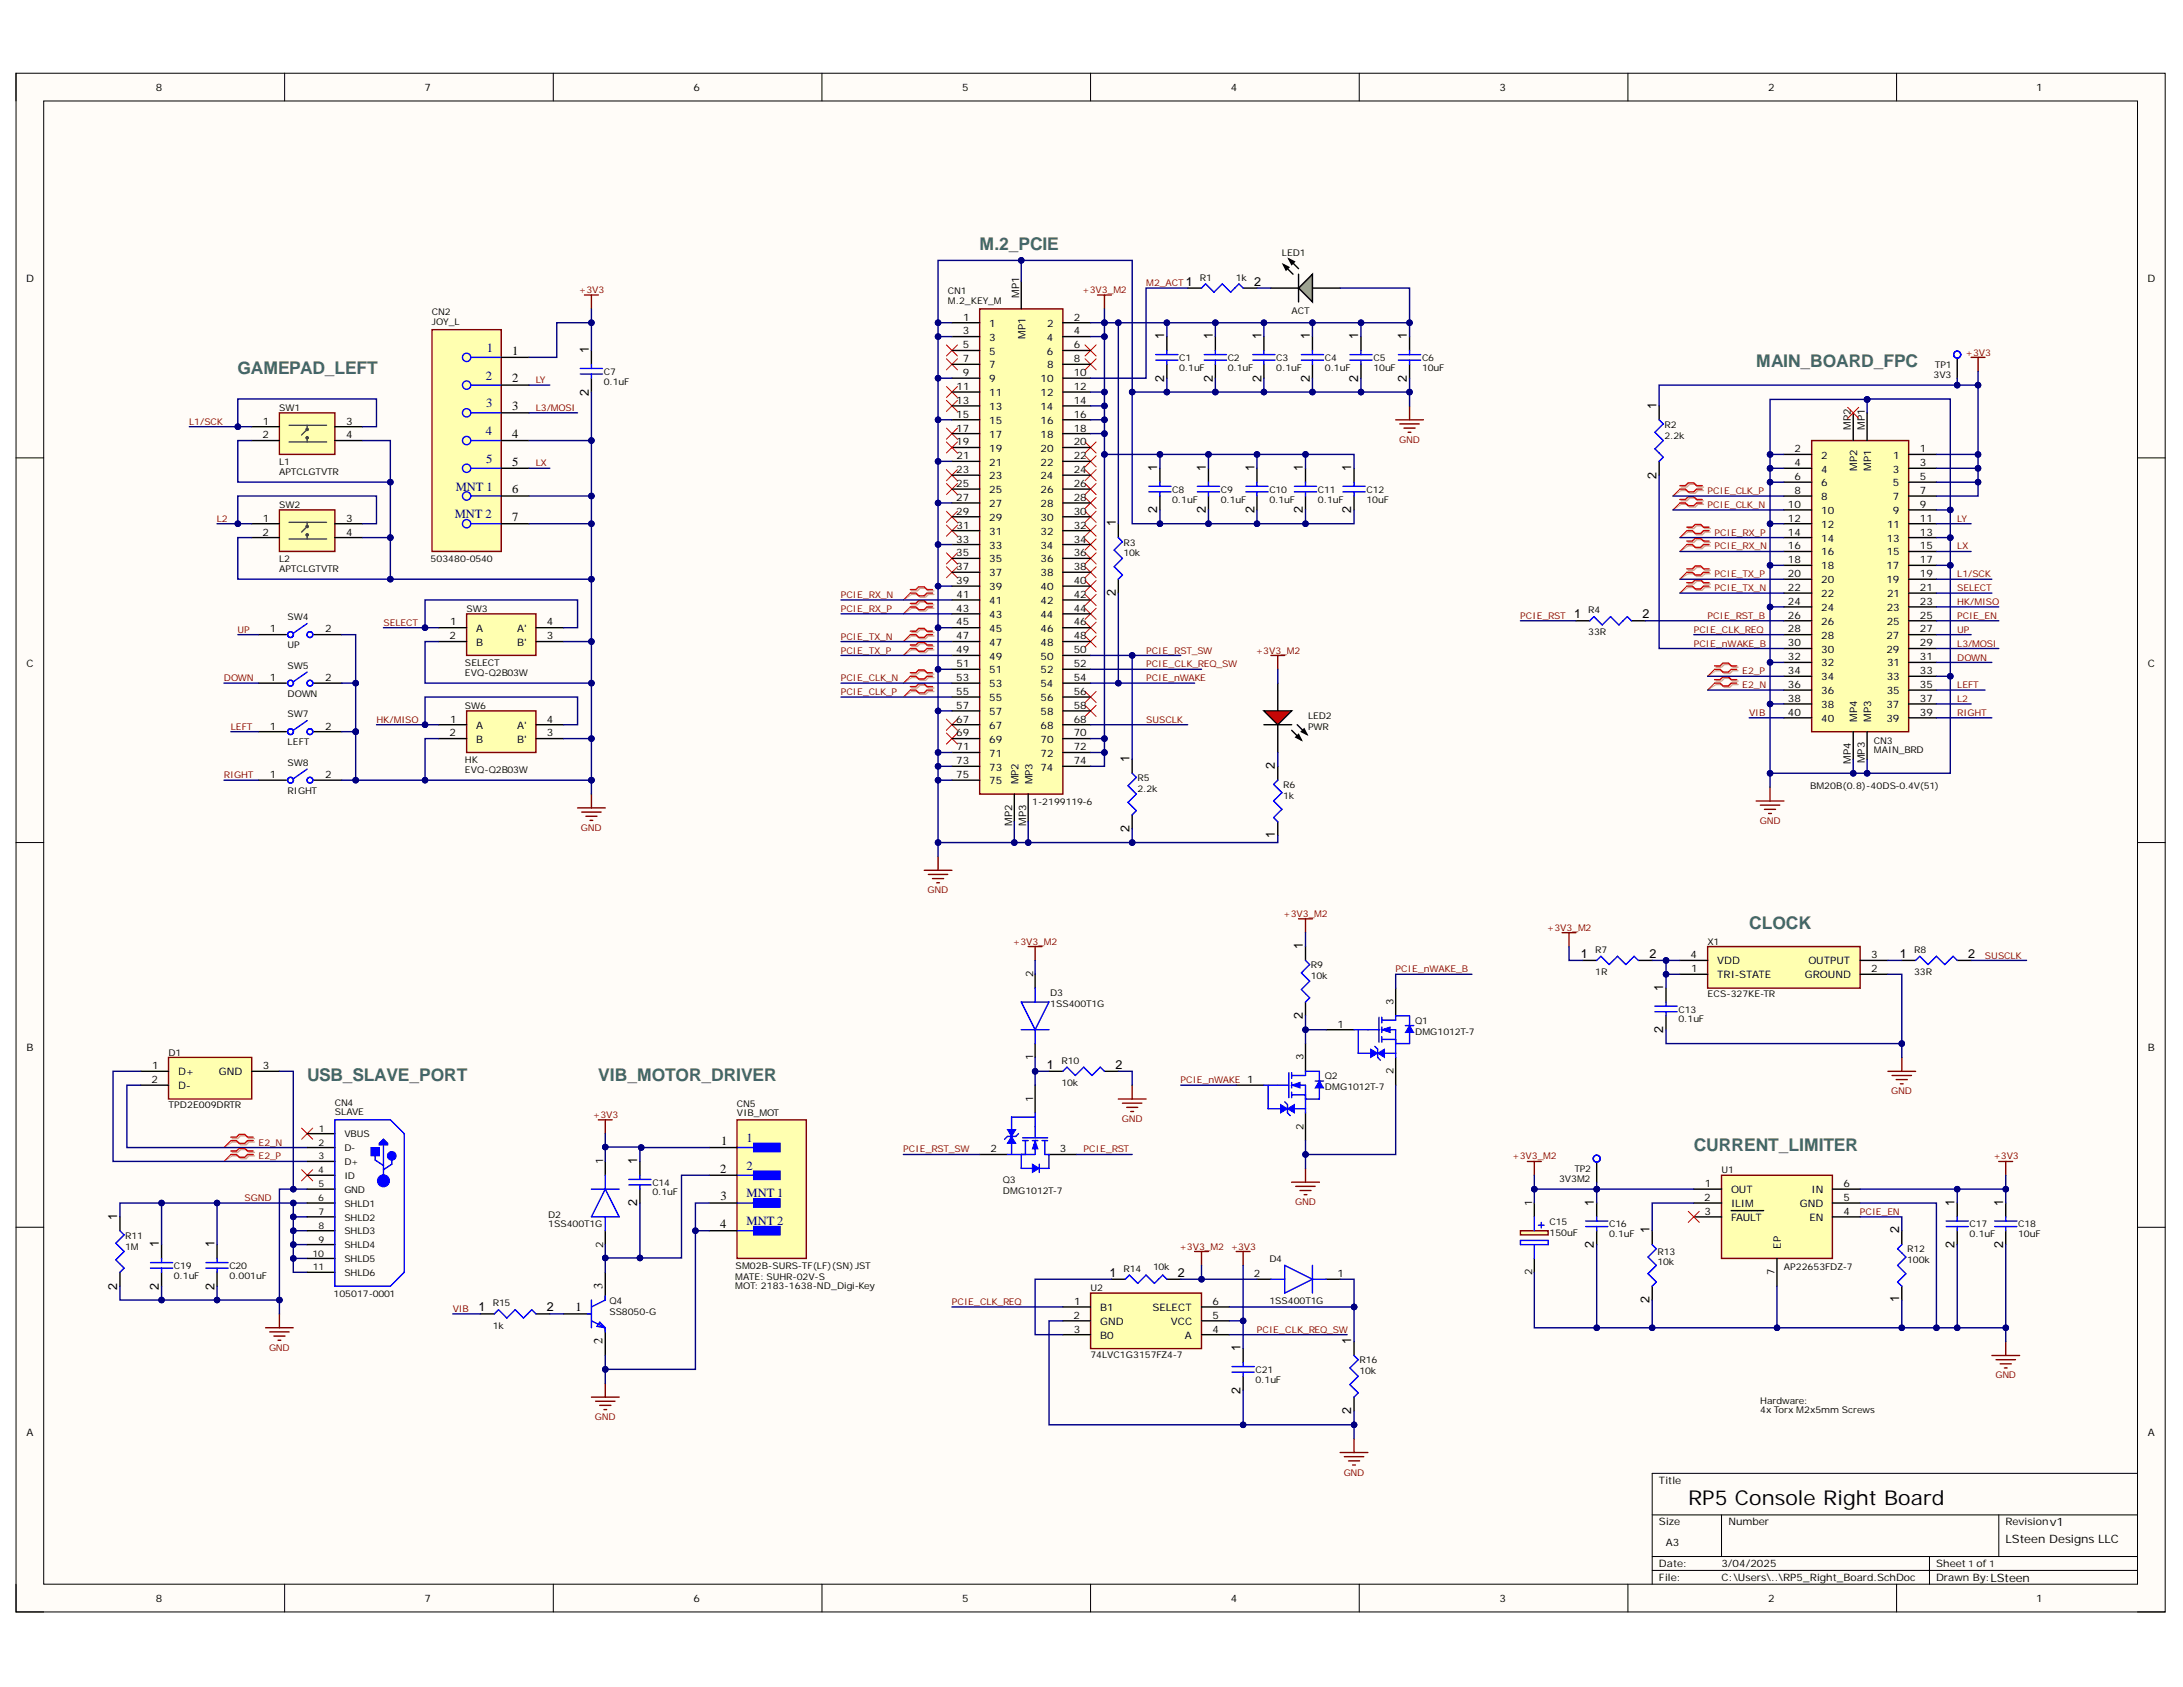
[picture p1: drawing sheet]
<svg xmlns="http://www.w3.org/2000/svg" width="279mm" height="216mm" viewBox="0 0 279 216" stroke-linecap="round" stroke-linejoin="round" font-family="sans-serif">
<defs><g id="words">
<text font-size="2.6" x="216.1" y="192.6">RP5 Console Right Board</text>
<g font-size="2.2" fill="#406c62">
<text x="125.4" y="32">M.2_PCIE</text>
<text x="30.4" y="47.9">GAMEPAD_LEFT</text>
<text x="224.8" y="47">MAIN_BOARD_FPC</text>
<text x="223.9" y="118.9">CLOCK</text>
<text x="39.3" y="138.4">USB_SLAVE_PORT</text>
<text x="76.6" y="138.4">VIB_MOTOR_DRIVER</text>
<text x="216.8" y="147.3">CURRENT_LIMITER</text>
</g>
<g font-size="1.6">
<text x="151.8" y="36.5">1</text>
<text x="160.5" y="36.5">2</text>
<text x="65.6" y="45.4">1</text>
<text x="75.4" y="45.2" transform="rotate(-90 75.4 45.2)">1</text>
<text x="149" y="43.4" transform="rotate(-90 149 43.4)">1</text>
<text x="155.2" y="43.4" transform="rotate(-90 155.2 43.4)">1</text>
<text x="161.4" y="43.4" transform="rotate(-90 161.4 43.4)">1</text>
<text x="167.6" y="43.4" transform="rotate(-90 167.6 43.4)">1</text>
<text x="173.8" y="43.4" transform="rotate(-90 173.8 43.4)">1</text>
<text x="180.1" y="43.4" transform="rotate(-90 180.1 43.4)">1</text>
<text x="65.6" y="48.9">2</text>
<text x="65.6" y="52.5">3</text>
<text x="75.4" y="50.6" transform="rotate(-90 75.4 50.6)">2</text>
<text x="149" y="48.8" transform="rotate(-90 149 48.8)">2</text>
<text x="155.2" y="48.8" transform="rotate(-90 155.2 48.8)">2</text>
<text x="161.4" y="48.8" transform="rotate(-90 161.4 48.8)">2</text>
<text x="167.6" y="48.8" transform="rotate(-90 167.6 48.8)">2</text>
<text x="173.8" y="48.8" transform="rotate(-90 173.8 48.8)">2</text>
<text x="180.1" y="48.8" transform="rotate(-90 180.1 48.8)">2</text>
<text x="212" y="52.3" transform="rotate(-90 212 52.3)">1</text>
<text x="65.6" y="56">4</text>
<text x="65.6" y="59.6">5</text>
<text x="65.6" y="63.1">6</text>
<text x="148.1" y="65.7" transform="rotate(-90 148.1 65.7)">2</text>
<text x="148.1" y="60.3" transform="rotate(-90 148.1 60.3)">1</text>
<text x="154.3" y="65.7" transform="rotate(-90 154.3 65.7)">2</text>
<text x="154.3" y="60.3" transform="rotate(-90 154.3 60.3)">1</text>
<text x="160.6" y="65.7" transform="rotate(-90 160.6 65.7)">2</text>
<text x="160.6" y="60.3" transform="rotate(-90 160.6 60.3)">1</text>
<text x="166.7" y="65.7" transform="rotate(-90 166.7 65.7)">2</text>
<text x="166.7" y="60.3" transform="rotate(-90 166.7 60.3)">1</text>
<text x="173" y="65.7" transform="rotate(-90 173 65.7)">2</text>
<text x="173" y="60.3" transform="rotate(-90 173 60.3)">1</text>
<text x="212" y="61.3" transform="rotate(-90 212 61.3)">2</text>
<text x="65.6" y="66.7">7</text>
<text x="142.8" y="67.4" transform="rotate(-90 142.8 67.4)">1</text>
<text x="142.8" y="76.3" transform="rotate(-90 142.8 76.3)">2</text>
<text x="201.5" y="79.1">1</text>
<text x="210.2" y="79.1">2</text>
<text x="144.6" y="97.6" transform="rotate(-90 144.6 97.6)">1</text>
<text x="163.2" y="98.4" transform="rotate(-90 163.2 98.4)">2</text>
<text x="144.6" y="106.5" transform="rotate(-90 144.6 106.5)">2</text>
<text x="163.2" y="107.2" transform="rotate(-90 163.2 107.2)">1</text>
<text x="166.7" y="121.5" transform="rotate(-90 166.7 121.5)">1</text>
<text x="202.3" y="122.6">1</text>
<text x="211.1" y="122.6">2</text>
<text x="243.2" y="122.6">1</text>
<text x="251.9" y="122.6">2</text>
<text x="166.7" y="130.5" transform="rotate(-90 166.7 130.5)">2</text>
<text x="212.9" y="126.8" transform="rotate(-90 212.9 126.8)">1</text>
<text x="134" y="136.8">1</text>
<text x="142.8" y="136.8">2</text>
<text x="212.9" y="132.2" transform="rotate(-90 212.9 132.2)">2</text>
<text x="81.5" y="149" transform="rotate(-90 81.5 149)">1</text>
<text x="92.3" y="146.5">1</text>
<text x="81.5" y="154.4" transform="rotate(-90 81.5 154.4)">2</text>
<text x="92.2" y="150.1">2</text>
<text x="92.2" y="153.6">3</text>
<text x="204" y="154.3" transform="rotate(-90 204 154.3)">1</text>
<text x="250.1" y="154.3" transform="rotate(-90 250.1 154.3)">1</text>
<text x="256.4" y="154.3" transform="rotate(-90 256.4 154.3)">1</text>
<text x="15" y="156.1" transform="rotate(-90 15 156.1)">1</text>
<text x="20.3" y="159.6" transform="rotate(-90 20.3 159.6)">1</text>
<text x="27.5" y="159.6" transform="rotate(-90 27.5 159.6)">1</text>
<text x="92.2" y="157.2">4</text>
<text x="204" y="159.7" transform="rotate(-90 204 159.7)">2</text>
<text x="211.1" y="157.8" transform="rotate(-90 211.1 157.8)">1</text>
<text x="243.1" y="157.8" transform="rotate(-90 243.1 157.8)">2</text>
<text x="250.1" y="159.7" transform="rotate(-90 250.1 159.7)">2</text>
<text x="256.4" y="159.7" transform="rotate(-90 256.4 159.7)">2</text>
<text x="15" y="165" transform="rotate(-90 15 165)">2</text>
<text x="20.3" y="165" transform="rotate(-90 20.3 165)">2</text>
<text x="27.5" y="165" transform="rotate(-90 27.5 165)">2</text>
<text x="61.2" y="167.8">1</text>
<text x="70" y="167.8">2</text>
<text x="73.6" y="167.8">1</text>
<text x="77.1" y="165" transform="rotate(-90 77.1 165)">3</text>
<text x="142" y="163.4">1</text>
<text x="150.7" y="163.4">2</text>
<text x="211.1" y="166.8" transform="rotate(-90 211.1 166.8)">2</text>
<text x="243.1" y="166.6" transform="rotate(-90 243.1 166.6)">1</text>
<text x="77.1" y="172.1" transform="rotate(-90 77.1 172.1)">2</text>
<text x="158.8" y="172.9" transform="rotate(-90 158.8 172.9)">1</text>
<text x="173" y="172.1" transform="rotate(-90 173 172.1)">1</text>
<text x="158.8" y="178.4" transform="rotate(-90 158.8 178.4)">2</text>
<text x="173" y="181" transform="rotate(-90 173 181)">2</text>
</g>
<g font-size="1.6" fill="#000080">
<text x="62.3" y="45">1</text>
<text x="62.2" y="48.6">2</text>
<text x="62.2" y="52.1">3</text>
<text x="62.2" y="55.7">4</text>
<text x="62.2" y="59.2">5</text>
<text x="58.3" y="62.8">MNT 1</text>
<text x="58.2" y="66.3">MNT 2</text>
<text x="95.5" y="146.2">1</text>
<text x="95.5" y="149.7">2</text>
<text x="95.5" y="153.2">MNT 1</text>
<text x="95.5" y="156.8">MNT 2</text>
</g>
<text font-size="1.5" x="256.7" y="197.5">LSteen Designs LLC</text>
<g font-size="1.3">
<text x="20" y="11.7">8</text>
<text x="54.4" y="11.7">7</text>
<text x="88.7" y="11.7">6</text>
<text x="123.1" y="11.7">5</text>
<text x="157.5" y="11.7">4</text>
<text x="191.9" y="11.7">3</text>
<text x="226.3" y="11.7">2</text>
<text x="260.6" y="11.7">1</text>
<text x="3.3" y="36.1">D</text>
<text x="123.3" y="41">1</text>
<text x="126.6" y="41.8">1</text>
<text x="130.4" y="38.1" transform="rotate(-90 130.4 38.1)">MP1</text>
<text x="134" y="41.8">2</text>
<text x="137.4" y="41">2</text>
<text x="274.8" y="36.1">D</text>
<text x="123.2" y="42.8">3</text>
<text x="123.2" y="44.6">5</text>
<text x="123.2" y="46.3">7</text>
<text x="126.6" y="43.6">3</text>
<text x="126.6" y="45.4">5</text>
<text x="126.6" y="47.2">7</text>
<text x="131.2" y="43.3" transform="rotate(-90 131.2 43.3)">MP1</text>
<text x="134" y="43.6">4</text>
<text x="134" y="45.4">6</text>
<text x="134" y="47.2">8</text>
<text x="137.4" y="42.8">4</text>
<text x="137.4" y="44.6">6</text>
<text x="137.4" y="46.3">8</text>
<text x="122.4" y="51.7">13</text>
<text x="122.4" y="53.5">15</text>
<text x="122.4" y="49.9">11</text>
<text x="123.2" y="48.1">9</text>
<text x="126.6" y="48.9">9</text>
<text x="126.6" y="50.7">11</text>
<text x="126.6" y="52.5">13</text>
<text x="133.2" y="52.5">14</text>
<text x="133.2" y="48.9">10</text>
<text x="133.2" y="50.7">12</text>
<text x="137.4" y="48.1">10</text>
<text x="137.4" y="49.9">12</text>
<text x="137.4" y="51.7">14</text>
<text x="137.4" y="53.5">16</text>
<text x="33.6" y="56.1">2</text>
<text x="33.6" y="54.3">1</text>
<text x="44.3" y="54.3">3</text>
<text x="44.3" y="56.1">4</text>
<text x="122.4" y="55.2">17</text>
<text x="122.4" y="57">19</text>
<text x="122.4" y="58.8">21</text>
<text x="126.6" y="54.3">15</text>
<text x="126.6" y="56">17</text>
<text x="126.6" y="57.8">19</text>
<text x="126.6" y="59.6">21</text>
<text x="133.2" y="54.3">16</text>
<text x="133.2" y="56">18</text>
<text x="133.2" y="57.8">20</text>
<text x="133.2" y="59.6">22</text>
<text x="137.4" y="55.2">18</text>
<text x="137.4" y="57">20</text>
<text x="137.4" y="58.8">22</text>
<text x="229.7" y="57.9">2</text>
<text x="229.7" y="59.7">4</text>
<text x="233.1" y="58.7">2</text>
<text x="236.9" y="55" transform="rotate(-90 236.9 55)">MP2</text>
<text x="238.7" y="55" transform="rotate(-90 238.7 55)">MP1</text>
<text x="242.3" y="58.7">1</text>
<text x="245.7" y="57.9">1</text>
<text x="245.7" y="59.7">3</text>
<text x="122.4" y="60.6">23</text>
<text x="122.4" y="62.3">25</text>
<text x="122.4" y="64.1">27</text>
<text x="122.4" y="65.9">29</text>
<text x="126.6" y="61.4">23</text>
<text x="126.6" y="63.1">25</text>
<text x="126.6" y="64.9">27</text>
<text x="133.2" y="61.4">24</text>
<text x="133.2" y="63.1">26</text>
<text x="133.2" y="64.9">28</text>
<text x="137.4" y="60.6">24</text>
<text x="137.4" y="62.3">26</text>
<text x="137.4" y="64.1">28</text>
<text x="137.4" y="65.9">30</text>
<text x="228.8" y="65">10</text>
<text x="229.7" y="61.4">6</text>
<text x="229.7" y="63.2">8</text>
<text x="233.1" y="60.5">4</text>
<text x="233.1" y="62.2">6</text>
<text x="233.1" y="64">8</text>
<text x="233.1" y="65.8">10</text>
<text x="237.7" y="60.3" transform="rotate(-90 237.7 60.3)">MP2</text>
<text x="239.5" y="60.2" transform="rotate(-90 239.5 60.2)">MP1</text>
<text x="242.3" y="60.5">3</text>
<text x="242.3" y="62.2">5</text>
<text x="242.3" y="64">7</text>
<text x="242.3" y="65.8">9</text>
<text x="245.7" y="61.4">5</text>
<text x="245.7" y="63.2">7</text>
<text x="245.7" y="65">9</text>
<text x="33.6" y="68.5">2</text>
<text x="33.6" y="66.8">1</text>
<text x="44.3" y="66.8">3</text>
<text x="44.3" y="68.5">4</text>
<text x="122.4" y="69.4">33</text>
<text x="122.4" y="71.2">35</text>
<text x="122.4" y="67.7">31</text>
<text x="126.6" y="66.6">29</text>
<text x="126.6" y="68.4">31</text>
<text x="126.6" y="70.2">33</text>
<text x="126.6" y="72">35</text>
<text x="133.2" y="70.2">34</text>
<text x="133.2" y="66.6">30</text>
<text x="133.2" y="68.4">32</text>
<text x="133.2" y="72">36</text>
<text x="137.4" y="67.7">32</text>
<text x="137.4" y="69.4">34</text>
<text x="137.4" y="71.2">36</text>
<text x="228.8" y="66.8">12</text>
<text x="228.8" y="68.5">14</text>
<text x="228.8" y="70.3">16</text>
<text x="233.1" y="67.5">12</text>
<text x="233.1" y="69.3">14</text>
<text x="233.1" y="71.1">16</text>
<text x="241.5" y="69.3">13</text>
<text x="241.5" y="71.1">15</text>
<text x="241.5" y="67.5">11</text>
<text x="245.7" y="66.8">11</text>
<text x="245.7" y="68.5">13</text>
<text x="245.7" y="70.3">15</text>
<text x="122.4" y="72.9">37</text>
<text x="122.4" y="74.7">39</text>
<text x="122.4" y="76.5">41</text>
<text x="126.6" y="73.7">37</text>
<text x="126.6" y="75.5">39</text>
<text x="126.6" y="77.3">41</text>
<text x="133.2" y="73.7">38</text>
<text x="133.2" y="75.5">40</text>
<text x="133.2" y="77.3">42</text>
<text x="137.4" y="72.9">38</text>
<text x="137.4" y="74.7">40</text>
<text x="137.4" y="76.5">42</text>
<text x="228.8" y="72.1">18</text>
<text x="228.8" y="73.8">20</text>
<text x="228.8" y="75.6">22</text>
<text x="228.8" y="77.4">24</text>
<text x="233.1" y="72.9">18</text>
<text x="233.1" y="74.6">20</text>
<text x="233.1" y="76.4">22</text>
<text x="241.4" y="72.9">17</text>
<text x="241.4" y="74.6">19</text>
<text x="241.5" y="76.4">21</text>
<text x="245.7" y="72.1">17</text>
<text x="245.7" y="73.8">19</text>
<text x="245.7" y="75.6">21</text>
<text x="245.7" y="77.4">23</text>
<text x="34.5" y="80.9">1</text>
<text x="41.6" y="80.9">2</text>
<text x="57.5" y="81.8">2</text>
<text x="57.6" y="80">1</text>
<text x="61" y="80.9">A</text>
<text x="61" y="82.6">B</text>
<text x="66.2" y="82.6">B'</text>
<text x="66.2" y="80.9">A'</text>
<text x="70" y="81.8">3</text>
<text x="70" y="80">4</text>
<text x="122.4" y="78.3">43</text>
<text x="122.4" y="80">45</text>
<text x="122.4" y="81.8">47</text>
<text x="122.4" y="83.6">49</text>
<text x="126.6" y="79.1">43</text>
<text x="126.6" y="80.9">45</text>
<text x="126.6" y="82.6">47</text>
<text x="133.2" y="79.1">44</text>
<text x="133.2" y="80.9">46</text>
<text x="133.2" y="82.6">48</text>
<text x="137.4" y="78.3">44</text>
<text x="137.4" y="80">46</text>
<text x="137.4" y="81.8">48</text>
<text x="137.4" y="83.6">50</text>
<text x="228.8" y="79.2">26</text>
<text x="228.8" y="80.9">28</text>
<text x="228.8" y="82.7">30</text>
<text x="233.1" y="78.2">24</text>
<text x="233.1" y="80">26</text>
<text x="233.1" y="81.7">28</text>
<text x="233.1" y="83.5">30</text>
<text x="241.4" y="81.7">27</text>
<text x="241.4" y="83.5">29</text>
<text x="241.5" y="78.2">23</text>
<text x="241.5" y="80">25</text>
<text x="245.7" y="79.2">25</text>
<text x="245.7" y="80.9">27</text>
<text x="245.7" y="82.7">29</text>
<text x="3.4" y="85.3">C</text>
<text x="34.5" y="87.2">1</text>
<text x="41.6" y="87.2">2</text>
<text x="122.4" y="87.2">53</text>
<text x="122.4" y="88.9">55</text>
<text x="122.4" y="85.4">51</text>
<text x="126.6" y="84.4">49</text>
<text x="126.6" y="86.2">51</text>
<text x="126.6" y="88">53</text>
<text x="126.6" y="89.7">55</text>
<text x="133.2" y="88">54</text>
<text x="133.2" y="84.4">50</text>
<text x="133.2" y="86.2">52</text>
<text x="133.2" y="89.7">56</text>
<text x="137.4" y="85.4">52</text>
<text x="137.4" y="87.2">54</text>
<text x="137.4" y="88.9">56</text>
<text x="228.8" y="84.5">32</text>
<text x="228.8" y="86.3">34</text>
<text x="228.8" y="88">36</text>
<text x="228.8" y="89.8">38</text>
<text x="233.1" y="85.3">32</text>
<text x="233.1" y="87.1">34</text>
<text x="233.1" y="88.8">36</text>
<text x="241.5" y="87.1">33</text>
<text x="241.5" y="88.8">35</text>
<text x="241.5" y="85.3">31</text>
<text x="245.7" y="84.5">31</text>
<text x="245.7" y="86.3">33</text>
<text x="245.7" y="88">35</text>
<text x="245.7" y="89.8">37</text>
<text x="274.9" y="85.3">C</text>
<text x="34.5" y="93.4">1</text>
<text x="41.6" y="93.4">2</text>
<text x="57.5" y="94.3">2</text>
<text x="57.6" y="92.5">1</text>
<text x="61" y="93.3">A</text>
<text x="61" y="95.1">B</text>
<text x="66.2" y="95.1">B'</text>
<text x="66.2" y="93.3">A'</text>
<text x="70" y="94.3">3</text>
<text x="70" y="92.5">4</text>
<text x="122.4" y="90.7">57</text>
<text x="122.4" y="92.5">67</text>
<text x="122.4" y="94.3">69</text>
<text x="126.6" y="91.5">57</text>
<text x="126.6" y="93.3">67</text>
<text x="126.6" y="95.1">69</text>
<text x="133.2" y="91.5">58</text>
<text x="133.2" y="93.3">68</text>
<text x="133.2" y="95.1">70</text>
<text x="137.4" y="90.7">58</text>
<text x="137.4" y="92.5">68</text>
<text x="137.4" y="94.3">70</text>
<text x="228.8" y="91.6">40</text>
<text x="233.1" y="90.6">38</text>
<text x="233.1" y="92.4">40</text>
<text x="237.7" y="92.4" transform="rotate(-90 237.7 92.4)">MP4</text>
<text x="239.5" y="92.4" transform="rotate(-90 239.5 92.4)">MP3</text>
<text x="241.4" y="90.6">37</text>
<text x="241.4" y="92.4">39</text>
<text x="245.7" y="91.6">39</text>
<text x="34.5" y="99.6">1</text>
<text x="41.6" y="99.6">2</text>
<text x="122.4" y="97.8">73</text>
<text x="122.4" y="99.6">75</text>
<text x="122.4" y="96">71</text>
<text x="126.6" y="96.8">71</text>
<text x="126.6" y="98.6">73</text>
<text x="126.6" y="100.4">75</text>
<text x="130.4" y="100.4" transform="rotate(-90 130.4 100.4)">MP2</text>
<text x="132.1" y="100.4" transform="rotate(-90 132.1 100.4)">MP3</text>
<text x="133.2" y="98.6">74</text>
<text x="133.2" y="96.8">72</text>
<text x="137.4" y="96">72</text>
<text x="137.4" y="97.8">74</text>
<text x="236.9" y="97.7" transform="rotate(-90 236.9 97.7)">MP4</text>
<text x="238.7" y="97.7" transform="rotate(-90 238.7 97.7)">MP3</text>
<text x="129.6" y="105.7" transform="rotate(-90 129.6 105.7)">MP2</text>
<text x="131.3" y="105.7" transform="rotate(-90 131.3 105.7)">MP3</text>
<text x="132.2" y="125" transform="rotate(-90 132.2 125)">2</text>
<text x="216.3" y="122.6">4</text>
<text x="216.4" y="124.4">1</text>
<text x="219.8" y="125.2">TRI-STATE</text>
<text x="219.8" y="123.4">VDD</text>
<text x="231" y="125.2">GROUND</text>
<text x="231.4" y="123.4">OUTPUT</text>
<text x="239.5" y="124.4">2</text>
<text x="239.5" y="122.6">3</text>
<text x="171.2" y="131.5">1</text>
<text x="178.4" y="128.6" transform="rotate(-90 178.4 128.6)">3</text>
<text x="3.4" y="134.6">B</text>
<text x="19.5" y="136.8">1</text>
<text x="22.8" y="137.6">D+</text>
<text x="28" y="137.6">GND</text>
<text x="33.6" y="136.8">3</text>
<text x="132.2" y="135.7" transform="rotate(-90 132.2 135.7)">1</text>
<text x="166.8" y="135.7" transform="rotate(-90 166.8 135.7)">3</text>
<text x="178.4" y="137.5" transform="rotate(-90 178.4 137.5)">2</text>
<text x="274.9" y="134.6">B</text>
<text x="19.4" y="138.6">2</text>
<text x="22.8" y="139.4">D-</text>
<text x="132.2" y="141" transform="rotate(-90 132.2 141)">1</text>
<text x="77.2" y="149" transform="rotate(-90 77.2 149)">1</text>
<text x="126.8" y="147.5">2</text>
<text x="135.6" y="147.5">3</text>
<text x="166.8" y="144.6" transform="rotate(-90 166.8 144.6)">2</text>
<text x="196.1" y="154.3" transform="rotate(-90 196.1 154.3)">1</text>
<text x="218.1" y="153.7">2</text>
<text x="218.2" y="155.4">3</text>
<text x="218.2" y="151.9">1</text>
<text x="221.6" y="152.7">OUT</text>
<text x="221.6" y="154.5">ILIM</text>
<text x="230.4" y="154.5">GND</text>
<text x="231.9" y="152.7">IN</text>
<text x="235.9" y="151.9">6</text>
<text x="235.9" y="153.7">5</text>
<text x="235.9" y="155.4">4</text>
<text x="77.2" y="159.7" transform="rotate(-90 77.2 159.7)">2</text>
<text x="221.6" y="156.2">FAULT</text>
<text x="227.9" y="159.8" transform="rotate(-90 227.9 159.8)">EP</text>
<text x="231.6" y="156.2">EN</text>
<text x="137.5" y="167">1</text>
<text x="140.8" y="167.8">B1</text>
<text x="147.5" y="167.8">SELECT</text>
<text x="155.2" y="167">6</text>
<text x="160.5" y="163.4">2</text>
<text x="171.2" y="163.4">1</text>
<text x="196.1" y="163.2" transform="rotate(-90 196.1 163.2)">2</text>
<text x="227.1" y="163.2" transform="rotate(-90 227.1 163.2)">7</text>
<text x="137.4" y="168.8">2</text>
<text x="137.4" y="170.5">3</text>
<text x="140.8" y="169.6">GND</text>
<text x="140.8" y="171.3">B0</text>
<text x="149.9" y="169.6">VCC</text>
<text x="151.6" y="171.3">A</text>
<text x="155.2" y="170.5">4</text>
<text x="155.2" y="168.8">5</text>
<text x="3.4" y="183.8">A</text>
<text x="274.9" y="183.8">A</text>
<text x="212.3" y="189.9">Title</text>
<text x="212.3" y="195.2">Size</text>
<text x="213.2" y="197.8">A3</text>
<text x="221.2" y="195.2">Number</text>
<text x="256.7" y="195.2">Revisionv1</text>
<text x="212.3" y="200.5">Date:</text>
<text x="212.3" y="202.3">File:</text>
<text x="220.3" y="200.5">3/04/2025</text>
<text x="220.3" y="202.3">C:\Users\..\RP5_Right_Board.SchDoc</text>
<text x="247.8" y="200.5">Sheet 1 of 1</text>
<text x="247.8" y="202.3">Drawn By:LSteen</text>
<text x="20" y="205">8</text>
<text x="54.4" y="205">7</text>
<text x="88.7" y="205">6</text>
<text x="123.1" y="205">5</text>
<text x="157.5" y="205">4</text>
<text x="191.9" y="205">3</text>
<text x="226.3" y="205">2</text>
<text x="260.6" y="205">1</text>
</g>
<g font-size="1.2">
<text x="153.6" y="35.9">R1</text>
<text x="158.2" y="35.9">1k</text>
<text x="164.1" y="32.7">LED1</text>
<text x="55.3" y="40.3">CN2</text>
<text x="55.3" y="41.6">JOY_L</text>
<text x="121.3" y="37.7">CN1</text>
<text x="121.3" y="38.9">M.2_KEY_M</text>
<text x="165.3" y="40.2">ACT</text>
<text x="77.3" y="48">C7</text>
<text x="150.9" y="46.2">C1</text>
<text x="150.9" y="47.4">0.1uF</text>
<text x="157.1" y="46.2">C2</text>
<text x="157.1" y="47.4">0.1uF</text>
<text x="163.4" y="46.2">C3</text>
<text x="163.4" y="47.4">0.1uF</text>
<text x="169.6" y="46.2">C4</text>
<text x="169.6" y="47.4">0.1uF</text>
<text x="175.8" y="46.2">C5</text>
<text x="175.8" y="47.4">10uF</text>
<text x="182" y="46.2">C6</text>
<text x="182" y="47.4">10uF</text>
<text x="247.6" y="47.1">TP1</text>
<text x="35.7" y="52.6">SW1</text>
<text x="77.3" y="49.2">0.1uF</text>
<text x="247.5" y="48.3">3V3</text>
<text x="35.7" y="59.5">L1</text>
<text x="213.1" y="54.7">R2</text>
<text x="213.1" y="56.2">2.2k</text>
<text x="35.7" y="65">SW2</text>
<text x="35.7" y="60.8">APTCLGTVTR</text>
<text x="150" y="63.1">C8</text>
<text x="150" y="64.3">0.1uF</text>
<text x="156.2" y="63.1">C9</text>
<text x="156.2" y="64.3">0.1uF</text>
<text x="162.5" y="63.1">C10</text>
<text x="162.5" y="64.3">0.1uF</text>
<text x="168.7" y="63.1">C11</text>
<text x="168.7" y="64.3">0.1uF</text>
<text x="174.9" y="63.1">C12</text>
<text x="174.9" y="64.3">10uF</text>
<text x="35.7" y="71.9">L2</text>
<text x="55.1" y="71.9">503480-0540</text>
<text x="143.8" y="69.8">R3</text>
<text x="143.8" y="71.2">10k</text>
<text x="35.7" y="73.2">APTCLGTVTR</text>
<text x="36.8" y="79.4">SW4</text>
<text x="36.8" y="82.9">UP</text>
<text x="59.7" y="78.3">SW3</text>
<text x="203.3" y="78.5">R4</text>
<text x="203.3" y="81.3">33R</text>
<text x="36.8" y="85.6">SW5</text>
<text x="36.8" y="89.1">DOWN</text>
<text x="59.5" y="85.2">SELECT</text>
<text x="59.5" y="86.5">EVQ-Q2B03W</text>
<text x="36.8" y="91.8">SW7</text>
<text x="36.8" y="95.4">LEFT</text>
<text x="59.5" y="90.7">SW6</text>
<text x="167.4" y="92">LED2</text>
<text x="167.4" y="93.4">PWR</text>
<text x="239.8" y="95.2">CN3</text>
<text x="36.8" y="98">SW8</text>
<text x="36.8" y="101.6">RIGHT</text>
<text x="59.5" y="97.6">HK</text>
<text x="59.5" y="98.9">EVQ-Q2B03W</text>
<text x="145.6" y="100">R5</text>
<text x="145.6" y="101.4">2.2k</text>
<text x="164.2" y="100.9">R6</text>
<text x="231.7" y="101">BM20B(0.8)-40DS-0.4V(51)</text>
<text x="239.8" y="96.4">MAIN_BRD</text>
<text x="132.1" y="103">1-2199119-6</text>
<text x="164.2" y="102.2">1k</text>
<text x="167.8" y="123.9">R9</text>
<text x="167.8" y="125.3">10k</text>
<text x="204.2" y="122">R7</text>
<text x="204.2" y="124.8">1R</text>
<text x="218.5" y="120.9">X1</text>
<text x="245" y="122">R8</text>
<text x="245" y="124.8">33R</text>
<text x="134.4" y="127.4">D3</text>
<text x="134.4" y="128.9">1SS400T1G</text>
<text x="181.1" y="131">Q1</text>
<text x="214.8" y="129.6">C13</text>
<text x="214.8" y="130.8">0.1uF</text>
<text x="218.5" y="127.6">ECS-327KE-TR</text>
<text x="21.6" y="135.1">D1</text>
<text x="135.9" y="136.2">R10</text>
<text x="181.1" y="132.4">DMG1012T-7</text>
<text x="21.6" y="141.8">TPD2E009DRTR</text>
<text x="42.8" y="141.5">CN4</text>
<text x="42.8" y="142.7">SLAVE</text>
<text x="94.3" y="141.7">CN5</text>
<text x="94.3" y="142.9">VIB_MOT</text>
<text x="135.9" y="139">10k</text>
<text x="169.6" y="138.1">Q2</text>
<text x="169.6" y="139.5">DMG1012T-7</text>
<text x="40.8" y="146.6">2</text>
<text x="40.8" y="148.4">3</text>
<text x="40.8" y="144.8">1</text>
<text x="44.1" y="145.5">VBUS</text>
<text x="44.1" y="147.3">D-</text>
<text x="44.1" y="149.1">D+</text>
<text x="201.5" y="150">TP2</text>
<text x="40.7" y="150.2">4</text>
<text x="40.7" y="153.7">6</text>
<text x="40.8" y="151.9">5</text>
<text x="40.8" y="155.5">7</text>
<text x="44.1" y="150.9">ID</text>
<text x="44.1" y="152.6">GND</text>
<text x="44.1" y="154.4">SHLD1</text>
<text x="70.2" y="155.9">D2</text>
<text x="83.5" y="151.8">C14</text>
<text x="83.5" y="153">0.1uF</text>
<text x="128.4" y="151.4">Q3</text>
<text x="128.4" y="152.8">DMG1012T-7</text>
<text x="199.6" y="151.2">3V3M2</text>
<text x="220.3" y="150.2">U1</text>
<text x="16" y="158.5">R11</text>
<text x="16" y="159.9">1M</text>
<text x="40" y="160.8">10</text>
<text x="40.8" y="157.3">8</text>
<text x="40.8" y="159">9</text>
<text x="44.1" y="156.2">SHLD2</text>
<text x="44.1" y="158">SHLD3</text>
<text x="44.1" y="159.8">SHLD4</text>
<text x="44.1" y="161.5">SHLD5</text>
<text x="70.2" y="157.1">1SS400T1G</text>
<text x="162.5" y="161.5">D4</text>
<text x="198.3" y="156.8">C15</text>
<text x="198.3" y="158.1">150uF</text>
<text x="205.9" y="157.1">C16</text>
<text x="205.9" y="158.3">0.1uF</text>
<text x="212.2" y="160.6">R13</text>
<text x="212.2" y="161.9">10k</text>
<text x="244.1" y="160.3">R12</text>
<text x="244.1" y="161.7">100k</text>
<text x="252.1" y="157.1">C17</text>
<text x="252.1" y="158.3">0.1uF</text>
<text x="258.3" y="157.1">C18</text>
<text x="258.3" y="158.3">10uF</text>
<text x="22.2" y="162.4">C19</text>
<text x="22.2" y="163.6">0.1uF</text>
<text x="29.4" y="162.4">C20</text>
<text x="29.4" y="163.6">0.001uF</text>
<text x="40.1" y="162.6">11</text>
<text x="42.7" y="166">105017-0001</text>
<text x="44.1" y="163.3">SHLD6</text>
<text x="63.1" y="167.2">R15</text>
<text x="78" y="166.9">Q4</text>
<text x="94.1" y="165">MOT: 2183-1638-ND_Digi-Key</text>
<text x="94.1" y="163.8">MATE: SUHR-02V-S</text>
<text x="94.2" y="162.4">SM02B-SURS-TF(LF)(SN) JST</text>
<text x="139.6" y="165.2">U2</text>
<text x="143.8" y="162.8">R14</text>
<text x="147.6" y="162.6">10k</text>
<text x="162.5" y="166.9">1SS400T1G</text>
<text x="228.3" y="162.6">AP22653FDZ-7</text>
<text x="63.1" y="170">1k</text>
<text x="78" y="168.3">SS8050-G</text>
<text x="139.6" y="173.7">74LVC1G3157FZ4-7</text>
<text x="160.7" y="175.7">C21</text>
<text x="160.7" y="177">0.1uF</text>
<text x="174" y="174.5">R16</text>
<text x="174" y="175.9">10k</text>
<text x="225.3" y="179.6">Hardware:</text>
<text x="225.3" y="180.9">4x Torx M2x5mm Screws</text>
</g>
<g font-size="1.2" fill="#800000">
<text x="74.1" y="37.5">+3V3</text>
<text x="138.5" y="37.5">+3V3_M2</text>
<text x="146.7" y="36.6">M2_ACT</text>
<text x="251.6" y="45.5">+3V3</text>
<text x="68.6" y="49.1">LY</text>
<text x="68.6" y="52.6">L3/MOSI</text>
<text x="24.2" y="54.4">L1/SCK</text>
<text x="68.6" y="59.7">LX</text>
<text x="179.1" y="56.7">GND</text>
<text x="218.5" y="63.2">PCIE_CLK_P</text>
<text x="218.5" y="65">PCIE_CLK_N</text>
<text x="27.7" y="66.8">L2</text>
<text x="219.4" y="68.5">PCIE_RX_P</text>
<text x="219.4" y="70.3">PCIE_RX_N</text>
<text x="250.5" y="70.3">LX</text>
<text x="250.5" y="66.8">LY</text>
<text x="107.6" y="76.5">PCIE_RX_N</text>
<text x="219.4" y="73.9">PCIE_TX_P</text>
<text x="219.4" y="75.7">PCIE_TX_N</text>
<text x="250.5" y="75.7">SELECT</text>
<text x="250.5" y="73.9">L1/SCK</text>
<text x="250.5" y="77.4">HK/MISO</text>
<text x="30.4" y="81">UP</text>
<text x="49.1" y="80.1">SELECT</text>
<text x="107.6" y="78.3">PCIE_RX_P</text>
<text x="107.6" y="83.6">PCIE_TX_P</text>
<text x="107.6" y="81.9">PCIE_TX_N</text>
<text x="146.7" y="83.6">PCIE_RST_SW</text>
<text x="160.7" y="83.6">+3V3_M2</text>
<text x="194.6" y="79.2">PCIE_RST</text>
<text x="216.8" y="81">PCIE_CLK_REQ</text>
<text x="216.8" y="82.8">PCIE_nWAKE_B</text>
<text x="218.5" y="79.2">PCIE_RST_B</text>
<text x="250.5" y="82.8">L3/MOSI</text>
<text x="250.5" y="81">UP</text>
<text x="250.5" y="79.2">PCIE_EN</text>
<text x="28.6" y="87.2">DOWN</text>
<text x="107.6" y="89">PCIE_CLK_P</text>
<text x="107.6" y="87.2">PCIE_CLK_N</text>
<text x="146.7" y="85.4">PCIE_CLK_REQ_SW</text>
<text x="146.7" y="87.2">PCIE_nWAKE</text>
<text x="223" y="88.1">E2_N</text>
<text x="223" y="86.3">E2_P</text>
<text x="250.5" y="89.9">L2</text>
<text x="250.5" y="84.5">DOWN</text>
<text x="250.5" y="88.1">LEFT</text>
<text x="29.5" y="93.4">LEFT</text>
<text x="48.2" y="92.5">HK/MISO</text>
<text x="146.7" y="92.5">SUSCLK</text>
<text x="223.9" y="91.6">VIB</text>
<text x="250.5" y="91.6">RIGHT</text>
<text x="28.6" y="99.6">RIGHT</text>
<text x="74.4" y="106.3">GND</text>
<text x="225.2" y="105.5">GND</text>
<text x="118.7" y="114.3">GND</text>
<text x="164.2" y="117.3">+3V3_M2</text>
<text x="198" y="119.1">+3V3_M2</text>
<text x="129.6" y="120.9">+3V3_M2</text>
<text x="178.6" y="124.4">PCIE_nWAKE_B</text>
<text x="254" y="122.7">SUSCLK</text>
<text x="75.9" y="143.1">+3V3</text>
<text x="143.6" y="143.6">GND</text>
<text x="151.1" y="138.7">PCIE_nWAKE 1</text>
<text x="242.1" y="140">GND</text>
<text x="33.1" y="146.6">E2_N</text>
<text x="33.1" y="148.4">E2_P</text>
<text x="115.6" y="147.5">PCIE_RST_SW</text>
<text x="138.7" y="147.5">PCIE_RST</text>
<text x="193.6" y="148.4">+3V3_M2</text>
<text x="255.1" y="148.4">+3V3</text>
<text x="31.3" y="153.7">SGND</text>
<text x="165.8" y="154.3">GND</text>
<text x="238" y="155.5">PCIE_EN</text>
<text x="151" y="159.9">+3V3_M2</text>
<text x="157.5" y="159.9">+3V3</text>
<text x="57.9" y="167.9">VIB</text>
<text x="121.8" y="167">PCIE_CLK_REQ</text>
<text x="34.4" y="172.9">GND</text>
<text x="160.9" y="170.6">PCIE_CLK_REQ_SW</text>
<text x="255.4" y="176.4">GND</text>
<text x="76.1" y="181.7">GND</text>
<text x="172" y="188.8">GND</text>
</g>
</g></defs>
<path d="M2.1 9.4h275v196.9h-275z" fill-rule="evenodd" fill="#fffcf8"/>
<path d="M2.1 9.4h275v196.9h-275z" fill="none" stroke="#000" stroke-width=".13"/>
<path d="M5.6 12.9h268v189.8h-268z" fill-rule="evenodd" fill="#fffcf8"/>
<g fill="none" stroke="#000" stroke-width=".13">
<path d="M2 9.4v3.5M5.6 12.9h268v189.8h-268zM36.4 9.4v3.5M70.8 9.4v3.5M105.2 9.4v3.5M139.6 9.4v3.5M174 9.4v3.5M208.4 9.4v3.5M242.7 9.4v3.5M2 58.6h3.6M273.6 58.6h3.5M2 107.8h3.6"/>
<path d="M273.6 107.8h3.5M2 157.1h3.6M273.6 157.1h3.5M211.5 193.9h62.1M211.5 199.2h62.1M220.3 193.9v5.3M247 199.2v3.5M255.8 193.9v5.3M273.6 188.6h-62.1v14.1M2.1 202.7v3.6h3.5M36.4 202.7v3.6M70.8 202.7v3.6"/>
<path d="M105.2 202.7v3.6M139.6 202.7v3.6M174 202.7v3.6M208.4 202.7v3.6M211.5 201h62.1M242.7 202.7v3.6M273.6 206.3h3.5"/>
</g>
<path d="M94.3 143.3h8.9v17.8h-8.9z" fill-rule="evenodd" fill="#ffffb0"/>
<path d="M94.3 143.3h8.9v17.8h-8.9z" fill="none" stroke="#800000" stroke-width=".18"/>
<path d="M96.5 146.3h3.3v1.1h-3.3z" fill-rule="evenodd" fill="#00f"/>
<path d="M94.3 146.9h3.9M96.5 146.3h3.3v1.1h-3.3z" fill="none" stroke="#00f" stroke-width=".18"/>
<path d="M96.5 149.9h3.3v1h-3.3z" fill-rule="evenodd" fill="#00f"/>
<path d="M94.3 150.4h3.9M96.5 149.9h3.3v1h-3.3z" fill="none" stroke="#00f" stroke-width=".18"/>
<path d="M96.5 153.4h3.3v1.1h-3.3z" fill-rule="evenodd" fill="#00f"/>
<path d="M94.3 154h3.9M96.5 153.4h3.3v1.1h-3.3z" fill="none" stroke="#00f" stroke-width=".18"/>
<path d="M96.5 157h3.3v1h-3.3z" fill-rule="evenodd" fill="#00f"/>
<g fill="none" stroke="#00f" stroke-width=".18">
<path d="M75.7 152.2h3.5M77.5 150.4v1.8M77.5 155.7v1.8M77.5 152.2l1.7 3.5h-3.5zM80.5 151.6h2.8M80.5 150.9h2.8M81.9 150.4v.5M81.9 151.6v.6M94.3 157.5h3.9M96.5 157h3.3v1h-3.3zM63.3 168.2l.5-.6 1.1 1.1 1-1.1 1.1 1.1 1.1-1.1 .5 .6M75.2 168.2h.5"/>
<path d="M75.7 166.4v3.5M75.7 169l1.8 .9M76.8 169.2l.7 .7-1.1-.2zM77.5 165.8v.6l-1.8 .9M77.5 169.9v.6"/>
</g>
<g fill="none" stroke="#000" stroke-width=".18">
<path d="M77.5 148.6v1.8M77.5 157.5v1.8M81.9 148.6v1.8M81.9 152.2v1.8M90.8 146.9h3.5M90.8 150.4h3.5M90.8 154h3.5M90.8 157.5h3.5M61.5 168.2h1.8M68.6 168.2h1.8M72.1 168.2h3.6M77.5 162.8v3.6"/>
<path d="M77.5 169.9v3.6"/>
</g>
<path d="M76.6 143.3h1.8M77.5 143.3v1.8M75.7 178.8h3.5M76.2 179.3h2.5M76.8 179.9h1.4M77.5 177v1.8M77.3 180.4h.3" fill="none" stroke="#800000" stroke-width=".18"/>
<path d="M29.7 145.7h.7l.4-.3h.7l.4 .3h.7M29.7 146.2h.7l.4 .3h.7l.4-.3h.7M29.7 147.5h.7l.4-.4h.7l.4 .4h.7M29.7 147.9h.7l.4 .4h.7l.4-.4h.7" fill="none" stroke="#d0a19e" stroke-width=".18"/>
<path d="M29.7 146.2l-1 .7M29.7 147.9l-1 .7" fill="none" stroke="#d0a19e" stroke-width=".13"/>
<path d="M29.5 145.5h.8l.3-.3h.7l.4 .3h.7M29.5 146h.8l.3 .3h.7l.4-.3h.7M29.5 147.3h.8l.3-.3h.7l.4 .3h.7M29.5 147.7h.8l.3 .4h.7l.4-.4h.7" fill="none" stroke="#f00" stroke-width=".18"/>
<path d="M29.5 146l-.8 .9M29.5 147.7l-.8 .9M38.6 144.4l1.4 1.4M38.6 149.7l1.4 1.4M40 144.4l-1.4 1.4M40 149.7l-1.4 1.4" fill="none" stroke="#f00" stroke-width=".13"/>
<path d="M21.6 135.3h10.6v5.4h-10.6z" fill-rule="evenodd" fill="#ffffb0"/>
<g fill="none" stroke="#800000" stroke-width=".18">
<path d="M140.5 37.8h1.7M141.4 37.8v1.7M178.6 53.7h3.6M179.2 54.3h2.4M179.7 54.8h1.4M180.2 55.3h.4M180.4 52v1.7M118.3 111.4h3.5M118.8 111.9h2.5M119.4 112.4h1.4M119.9 113h.3M120.1 109.6v1.8"/>
<path d="M21.6 135.3h10.6v5.4h-10.6zM34 169.9h3.5M34.5 170.5h2.5M35.1 171h1.4M35.6 171.5h.3M35.8 168.2v1.7"/>
</g>
<g fill="none" stroke="#000" stroke-width=".18">
<path d="M149.3 43.1v1.8M149.3 46.6v1.8M155.6 43.1v1.8M155.6 46.6v1.8M161.8 43.1v1.8M161.8 46.6v1.8M168 43.1v1.8M168 46.6v1.8M180.4 43.1v1.7M180.4 46.6v1.8M18 137.1h3.6M18 138.9h3.6"/>
<path d="M32.2 137.1h3.6"/>
</g>
<g fill="none" stroke="#00f" stroke-width=".18">
<path d="M147.9 45.4h2.9M147.9 46.1h2.9M149.3 44.9v.5M149.3 46.1v.5M154.1 45.4h2.9M154.1 46.1h2.9M155.6 44.9v.5M155.6 46.1v.5M160.3 45.4h2.9M160.3 46.1h2.9M161.8 44.9v.5M161.8 46.1v.5"/>
<path d="M166.6 45.4h2.8M166.6 46.1h2.8M168 44.9v.5M168 46.1v.5M179 46.1h2.8M179 45.4h2.8M180.4 44.8v.6M180.4 46.1v.5"/>
</g>
<g fill="none" stroke="#f00" stroke-width=".13">
<path d="M121.1 44.1l1.4 1.5M121.1 45.9l1.4 1.4M121.1 49.5l1.4 1.4M121.1 51.2l1.4 1.5M121.1 54.8l1.4 1.4M122.5 44.1l-1.4 1.5M122.5 45.9l-1.4 1.4M122.5 49.5l-1.4 1.4M122.5 51.2l-1.4 1.5M122.5 54.8l-1.4 1.4M138.9 58.3l1.4 1.5M138.9 56.6l1.4 1.4"/>
<path d="M138.9 45.9l1.4 1.4M138.9 44.1l1.4 1.5M140.3 44.1l-1.4 1.5M140.3 58.3l-1.4 1.5M140.3 56.6l-1.4 1.4M140.3 45.9l-1.4 1.4M121.1 60.1l1.4 1.4M121.1 61.9l1.4 1.4M121.1 65.4l1.4 1.5M121.1 67.2l1.4 1.4M121.1 70.8l1.4 1.4M121.1 72.5l1.4 1.4"/>
<path d="M122.5 60.1l-1.4 1.4M122.5 61.9l-1.4 1.4M122.5 65.4l-1.4 1.5M122.5 67.2l-1.4 1.4M122.5 70.8l-1.4 1.4M122.5 72.5l-1.4 1.4M138.9 79.6l1.4 1.4M138.9 77.9l1.4 1.4M138.9 76.1l1.4 1.4M138.9 74.3l1.4 1.4M138.9 72.5l1.4 1.4M138.9 70.8l1.4 1.4"/>
<path d="M138.9 69l1.4 1.4M138.9 67.2l1.4 1.4M138.9 65.4l1.4 1.5M138.9 63.7l1.4 1.4M138.9 61.9l1.4 1.4M138.9 60.1l1.4 1.4M140.3 76.1l-1.4 1.4M140.3 79.6l-1.4 1.4M140.3 77.9l-1.4 1.4M140.3 74.3l-1.4 1.4M140.3 72.5l-1.4 1.4M140.3 70.8l-1.4 1.4"/>
<path d="M140.3 69l-1.4 1.4M140.3 67.2l-1.4 1.4M140.3 65.4l-1.4 1.5M140.3 63.7l-1.4 1.4M140.3 61.9l-1.4 1.4M140.3 60.1l-1.4 1.4M121.1 92l1.4 1.5M121.1 93.8l1.4 1.4M122.5 92l-1.4 1.5M122.5 93.8l-1.4 1.4M138.9 90.3l1.4 1.4M138.9 88.5l1.4 1.4"/>
<path d="M138.9 81.4l1.4 1.4M140.3 90.3l-1.4 1.4M140.3 88.5l-1.4 1.4M140.3 81.4l-1.4 1.4"/>
</g>
<path d="M125.4 39.5h10.6v62.1h-10.6z" fill-rule="evenodd" fill="#ffffb0"/>
<path d="M125.4 39.5h10.6v62.1h-10.6zM252.3 45.7h1.8M253.2 45.7v1.8M224.8 102.5h3.5M225.3 103h2.5M225.8 103.6h1.5M226.4 104.1h.3M226.5 100.7v1.8" fill="none" stroke="#800000" stroke-width=".18"/>
<g fill="none" stroke="#000" stroke-width=".18">
<path d="M130.7 36v3.5M121.8 41.3h3.6M121.8 43.1h3.6M121.8 44.9h3.6M121.8 46.6h3.6M121.8 48.4h3.6M121.8 50.2h3.6M121.8 51.9h3.6M121.8 53.7h3.6M121.8 55.5h3.6M121.8 57.3h3.6M121.8 59h3.6"/>
<path d="M136 41.3h3.6M136 43.1h3.6M136 44.9h3.6M136 46.6h3.6M136 48.4h3.6M136 50.2h3.6M136 51.9h3.6M136 53.7h3.6M136 55.5h3.6M136 57.3h3.6M136 59h3.6M148.5 59.9v1.8"/>
<path d="M154.7 59.9v1.8M160.9 59.9v1.8M167.1 59.9v1.8M173.3 59.9v1.8M174.2 43.1v1.7M174.2 46.6v1.8M121.8 60.8h3.6M121.8 62.6h3.6M121.8 64.4h3.6M121.8 66.1h3.6M121.8 67.9h3.6M121.8 69.7h3.6"/>
<path d="M121.8 71.5h3.6M121.8 73.2h3.6M121.8 75h3.6M121.8 76.8h3.6M121.8 78.6h3.6M136 60.8h3.6M136 62.6h3.6M136 64.4h3.6M136 66.1h3.6M136 67.9h3.6M136 69.7h3.6M136 71.5h3.6"/>
<path d="M136 73.2h3.6M136 75h3.6M136 76.8h3.6M136 78.6h3.6M148.5 63.5v1.8M154.7 63.5v1.8M160.9 63.5v1.8M167.1 63.5v1.8M173.3 63.5v1.8M121.8 80.3h3.6M121.8 82.1h3.6M121.8 83.9h3.6"/>
<path d="M121.8 85.7h3.6M121.8 87.4h3.6M121.8 89.2h3.6M121.8 91h3.6M121.8 92.7h3.6M121.8 94.5h3.6M121.8 96.3h3.6M121.8 98.1h3.6M121.8 99.8h3.6M136 80.3h3.6M136 82.1h3.6M136 83.9h3.6"/>
<path d="M136 85.7h3.6M136 87.4h3.6M136 89.2h3.6M136 91h3.6M136 92.7h3.6M136 94.5h3.6M136 96.3h3.6M136 98.1h3.6M129.8 101.6v3.6M131.6 101.6v3.6"/>
</g>
<g fill="none" stroke="#00f" stroke-width=".18">
<path d="M172.8 46.1h2.8M172.8 45.4h2.8M174.2 44.8v.6M174.2 46.1v.5M147 62.9h2.9M147 62.2h2.9M148.5 61.7v.5M148.5 62.9v.6M153.2 62.9h2.9M153.2 62.2h2.9M154.7 61.7v.5M154.7 62.9v.6"/>
<path d="M159.5 62.9h2.8M159.5 62.2h2.8M160.9 61.7v.5M160.9 62.9v.6M165.7 62.9h2.8M165.7 62.2h2.8M167.1 61.7v.5M167.1 62.9v.6M171.9 62.9h2.8M171.9 62.2h2.8M173.3 61.7v.5M173.3 62.9v.6"/>
</g>
<path d="M116.7 75.6h.7l.4-.3h.7l.3 .3h.7M116.7 76.1h.7l.4 .3h.7l.3-.3h.7M116.7 77.4h.7l.4-.3h.7l.3 .3h.7M116.7 77.9h.7l.4 .3h.7l.3-.3h.7M116.7 81h.7l.4-.4h.7l.3 .4h.7M116.7 81.4h.7l.4 .4h.7l.3-.4h.7M116.7 82.7h.7l.4-.3h.7l.3 .3h.7M116.7 83.2h.7l.4 .3h.7l.3-.3h.7M116.7 86.3h.7l.4-.4h.7l.3 .4h.7M116.7 86.7h.7l.4 .4h.7l.3-.4h.7M116.7 88.1h.7l.4-.4h.7l.3 .4h.7M116.7 88.5h.7l.4 .3h.7l.3-.3h.7" fill="none" stroke="#d0a19e" stroke-width=".18"/>
<path d="M116.7 76.1l-1.1 .7M116.7 77.9l-1.1 .7M116.7 81.4l-1.1 .7M116.7 83.2l-1.1 .7M116.7 86.7l-1.1 .7M116.7 88.5l-1.1 .7" fill="none" stroke="#d0a19e" stroke-width=".13"/>
<path d="M116.5 75.5h.7l.4-.4h.7l.3 .4h.8M116.5 75.9h.7l.4 .4h.7l.3-.4h.8M116.5 77.2h.7l.4-.3h.7l.3 .3h.8M116.5 77.7h.7l.4 .3h.7l.3-.3h.8M116.5 80.8h.7l.4-.4h.7l.3 .4h.8M116.5 81.2h.7l.4 .4h.7l.3-.4h.8M116.5 82.5h.7l.4-.3h.7l.3 .3h.8M116.5 83h.7l.4 .3h.7l.3-.3h.8M116.5 86.1h.7l.4-.4h.7l.3 .4h.8M116.5 86.5h.7l.4 .4h.7l.3-.4h.8M116.5 87.9h.7l.4-.4h.7l.3 .4h.8M116.5 88.3h.7l.4 .4h.7l.3-.4h.8" fill="none" stroke="#f00" stroke-width=".18"/>
<path d="M116.5 75.9l-.9 .9M116.5 77.7l-.9 .9M116.5 81.2l-.9 .9M116.5 83l-.9 .9M116.5 86.5l-.9 .9M116.5 88.3l-.9 .9" fill="none" stroke="#f00" stroke-width=".13"/>
<path d="M231.9 56.4h12.4v37.2h-12.4z" fill-rule="evenodd" fill="#ffffb0"/>
<path d="M231.9 56.4h12.4v37.2h-12.4z" fill="none" stroke="#800000" stroke-width=".18"/>
<g fill="none" stroke="#000" stroke-width=".18">
<path d="M228.3 58.2h3.6M228.3 59.9h3.6M237.2 52.8v3.6M239 52.8v3.6M244.3 58.2h3.5M244.3 59.9h3.5M228.3 61.7h3.6M228.3 63.5h3.6M228.3 65.3h3.6M228.3 67h3.6M228.3 68.8h3.6M228.3 70.6h3.6"/>
<path d="M228.3 72.4h3.6M228.3 74.1h3.6M228.3 75.9h3.6M228.3 77.7h3.6M228.3 79.4h3.6M244.3 61.7h3.5M244.3 63.5h3.5M244.3 65.3h3.5M244.3 67h3.5M244.3 68.8h3.5M244.3 70.6h3.5M244.3 72.4h3.5"/>
<path d="M244.3 74.1h3.5M244.3 75.9h3.5M244.3 77.7h3.5M244.3 79.4h3.5M228.3 81.2h3.6M228.3 83h3.6M228.3 84.8h3.6M228.3 86.5h3.6M228.3 88.3h3.6M228.3 90.1h3.6M228.3 91.9h3.6M237.2 93.6v3.6"/>
<path d="M239 93.6v3.6M244.3 81.2h3.5M244.3 83h3.5M244.3 84.8h3.5M244.3 86.5h3.5M244.3 88.3h3.5M244.3 90.1h3.5M244.3 91.9h3.5M169.8 131.8h3.5M178.6 126.5v3.5"/>
</g>
<path d="M121.1 56.6l1.4 1.4M122.5 56.6l-1.4 1.4" fill="none" stroke="#f00" stroke-width=".13"/>
<path d="M176.5 130.2v3.2M176.9 130.5h1.7M176.9 131.8h1.7v1.8M176.9 133h1.7M176.9 130.2v.7M176.9 131.4v.7M176.9 132.7v.7M179.9 131.3h1M180.4 132.1v1.5" fill="none" stroke="#00f" stroke-width=".18"/>
<path d="M176.9 131.8l1-.4v.7z" fill="#00f"/>
<path d="M176.9 131.8l1-.4v.7z" fill="none" stroke="#00f" stroke-width=".13"/>
<path d="M178.6 130v.5M178.6 133v.6h1.8M180.4 130v1.3" fill="none" stroke="#00f" stroke-width=".18"/>
<path d="M178.6 135.3v3.6" fill="none" stroke="#000" stroke-width=".18"/>
<path d="M180.4 131.3l.5 .8h-1z" fill="#00f"/>
<path d="M180.4 131.3l.5 .8h-1z" fill="none" stroke="#00f" stroke-width=".13"/>
<path d="M173.3 131.8h3.2M173.8 131.8v3M176.3 134.3v1M178.6 130h1.8M178.6 133.6v1.7" fill="none" stroke="#00f" stroke-width=".18"/>
<path d="M176.3 134.8l.9-.5v1z" fill="#00f"/>
<path d="M176.3 134.8l.9-.5v1z" fill="none" stroke="#00f" stroke-width=".13"/>
<path d="M176 133.9l.3 .4M176.3 135.3l.4 .4" fill="none" stroke="#00f" stroke-width=".18"/>
<path d="M175.4 134.3l.9 .5-.9 .5z" fill="#00f"/>
<path d="M175.4 134.3l.9 .5-.9 .5z" fill="none" stroke="#00f" stroke-width=".13"/>
<path d="M165 137.3v3.2M165.3 137.6h1.8M165.3 138.9h1.8v1.8M165.3 137.3v.7M165.3 138.5v.7M165.3 139.8v.7M168.3 138.3h1.1M168.9 139.2v1.5M173.8 134.8h4.8M165.3 140.1h1.8" fill="none" stroke="#00f" stroke-width=".18"/>
<path d="M158.2 138.9h3.6M167.1 133.6v3.5" fill="none" stroke="#000" stroke-width=".18"/>
<path d="M165.3 138.9l1.1-.4v.7z" fill="#00f"/>
<path d="M165.3 138.9l1.1-.4v.7z" fill="none" stroke="#00f" stroke-width=".13"/>
<path d="M167.1 137.1v.5M168.9 137.1v1.2M167.1 140.1v.6h1.8" fill="none" stroke="#00f" stroke-width=".18"/>
<path d="M167.1 142.4v3.6" fill="none" stroke="#000" stroke-width=".18"/>
<path d="M168.9 138.3l.5 .9h-1.1z" fill="#00f"/>
<path d="M168.9 138.3l.5 .9h-1.1z" fill="none" stroke="#00f" stroke-width=".13"/>
<path d="M161.8 138.9h3.2M162.3 138.9v3M167.1 137.1h1.8M164.8 141.4v1M167.1 140.7v1.7" fill="none" stroke="#00f" stroke-width=".18"/>
<path d="M164.8 141.9l.9-.5v1z" fill="#00f"/>
<path d="M164.8 141.9l.9-.5v1z" fill="none" stroke="#00f" stroke-width=".13"/>
<path d="M164.4 141l.4 .4M164.8 142.4l.3 .4" fill="none" stroke="#00f" stroke-width=".18"/>
<path d="M163.9 141.4l.9 .5-.9 .5z" fill="#00f"/>
<path d="M163.9 141.4l.9 .5-.9 .5z" fill="none" stroke="#00f" stroke-width=".13"/>
<path d="M162.3 141.9h4.8" fill="none" stroke="#00f" stroke-width=".18"/>
<path d="M218.6 121.1h19.5v5.4h-19.5z" fill-rule="evenodd" fill="#ffffb0"/>
<g fill="none" stroke="#800000" stroke-width=".18">
<path d="M166.2 117.6h1.8M167.1 117.6v1.8M199.9 119.4h1.8M200.8 119.4v1.7M218.6 121.1h19.5v5.4h-19.5zM241.6 137.1h3.6M242.2 137.6h2.4M242.7 138.2h1.4M243.2 138.7h.4M243.4 135.3v1.8M165.3 151.3h3.6M165.8 151.8h2.5"/>
<path d="M166.4 152.4h1.4M166.9 152.9h.4M167.1 149.5v1.8"/>
</g>
<g fill="none" stroke="#000" stroke-width=".18">
<path d="M152 36.9h1.8M159.1 36.9h1.8M162.7 36.9h3.5M164.3 33.8l.7 .4-.4 .4zM164.6 34.2l.9 .9M165 33.1l.7 .4-.4 .3zM165.5 33.7l.7 .7M166.2 35.1v3.5M168 36.9h3.5M143.1 67v1.8M143.1 74.1v1.8M144.9 97.2v1.8"/>
<path d="M144.9 104.3v1.8M167.1 121.1v1.8M167.1 128.2v1.8M202.6 122.9h1.8M209.7 122.9h1.8M213.2 126.5v1.7M213.2 130v1.8M215 124.7h3.6M215 122.9h3.6M238.1 124.7h3.5M238.1 122.9h3.5M243.4 122.9h1.8"/>
<path d="M250.5 122.9h1.8"/>
</g>
<path d="M153.8 36.9l.5-.6 1.1 1.1 1-1.1 1.1 1.1 1.1-1.1 .5 .6M143.1 68.8l.6 .5-1.1 1.1 1.1 1.1-1.1 1 1.1 1.1-.6 .5M144.9 99l.5 .5-1 1.1 1 1-1 1.1 1 1-.5 .6M167.1 122.9l.5 .5-1 1.1 1 1.1-1 1 1 1.1-.5 .5M204.4 122.9l.5-.5 1.1 1 1-1 1.1 1 1-1 .6 .5M211.8 129.5h2.9M211.8 128.8h2.9M213.2 128.2v.6M213.2 129.5v.5M245.2 122.9l.5-.5 1.1 1 1-1 1.1 1 1.1-1 .5 .5" fill="none" stroke="#00f" stroke-width=".18"/>
<path d="M164.3 33.8l.7 .4-.4 .4zM165 33.1l.7 .4-.4 .3z" fill="#000"/>
<path d="M166.2 36.9l1.8-1.8v3.5z" fill="#acf009"/>
<path d="M166.2 36.9l1.8-1.8v3.5zM33.1 81.2h3.6M33.1 87.4h3.6M33.1 93.6h3.6M33.1 99.8h3.6M40.2 81.2h3.5M40.2 87.4h3.6M40.2 93.6h3.6M40.2 99.8h3.6" fill="none" stroke="#000" stroke-width=".18"/>
<g fill="none" stroke="#00f" stroke-width=".18">
<path d="M39.3 79.8l-1.8 1.2M39.3 86l-1.8 1.3M39.3 92.2l-1.8 1.3M39.3 98.4l-1.8 1.3"/>
<circle cx="37.2" cy="81.2" r=".37"/>
<circle cx="37.2" cy="87.4" r=".37"/>
<circle cx="37.2" cy="99.8" r=".37"/>
<circle cx="37.2" cy="93.6" r=".37"/>
<circle cx="39.7" cy="81.2" r=".37"/>
<circle cx="39.7" cy="87.4" r=".37"/>
<circle cx="39.7" cy="93.6" r=".37"/>
<circle cx="39.7" cy="99.8" r=".37"/>
</g>
<path d="M55.3 42.2h8.9v28.4h-8.9z" fill-rule="evenodd" fill="#ffffb0"/>
<path d="M55.3 42.2h8.9v28.4h-8.9zM73.9 103.4h3.6M74.5 103.9h2.4M75 104.5h1.4M75.5 105h.4M75.7 101.6v1.8" fill="none" stroke="#800000" stroke-width=".18"/>
<g fill="none" stroke="#00f" stroke-width=".18">
<path d="M60.3 45.7h3.9M60.3 49.3h3.9M60.3 52.8h3.9M60.3 56.4h3.9M60.3 59.9h3.9M74.3 47.9h2.8M74.3 47.2h2.8M75.7 46.6v.6M75.7 47.9v.5M60.3 63.5h3.9M60.3 67h3.9"/>
<circle cx="59.7" cy="49.3" r=".53"/>
<circle cx="59.7" cy="56.4" r=".53"/>
<circle cx="59.7" cy="45.7" r=".53"/>
<circle cx="59.7" cy="59.9" r=".53"/>
<circle cx="59.7" cy="52.8" r=".53"/>
<circle cx="59.7" cy="67" r=".53"/>
<circle cx="59.7" cy="63.5" r=".53"/>
</g>
<path d="M64.2 45.7h3.5M64.2 49.3h3.5M64.2 52.8h3.5M64.2 56.4h3.5M64.2 59.9h3.5M75.7 44.9v1.7M75.7 48.4v1.8M64.2 63.5h3.5M64.2 67h3.5" fill="none" stroke="#000" stroke-width=".18"/>
<path d="M35.8 52.8h7.1v5.4h-7.1z" fill-rule="evenodd" fill="#ffffb0"/>
<path d="M74.8 37.8h1.8M75.7 37.8v1.7M35.8 52.8h7.1v5.4h-7.1z" fill="none" stroke="#800000" stroke-width=".18"/>
<path d="M32.2 54.6h3.6M32.2 56.4h3.6M42.9 54.6h3.5M42.9 56.4h3.5" fill="none" stroke="#000" stroke-width=".18"/>
<g fill="none" stroke="#434343" stroke-width=".18">
<path d="M37 54.4h4.8M37 56.6h4.8M39.1 55.1l-.5 .6M39.3 54.4v.4M39.3 56.2v.4"/>
<circle cx="39.3" cy="55" r=".12"/>
<circle cx="39.3" cy="56" r=".12"/>
</g>
<path d="M59.7 78.6h8.9v5.3h-8.9z" fill-rule="evenodd" fill="#ffffb0"/>
<path d="M59.7 78.6h8.9v5.3h-8.9z" fill="none" stroke="#800000" stroke-width=".18"/>
<path d="M56.2 80.3h3.5M56.2 82.1h3.5M68.6 80.3h3.5M68.6 82.1h3.5" fill="none" stroke="#000" stroke-width=".18"/>
<path d="M59.7 91h8.9v5.3h-8.9z" fill-rule="evenodd" fill="#ffffb0"/>
<path d="M59.7 91h8.9v5.3h-8.9z" fill="none" stroke="#800000" stroke-width=".18"/>
<path d="M56.2 92.7h3.5M56.2 94.5h3.5M68.6 92.7h3.5M68.6 94.5h3.5" fill="none" stroke="#000" stroke-width=".18"/>
<path d="M35.8 65.3h7.1v5.3h-7.1z" fill-rule="evenodd" fill="#ffffb0"/>
<path d="M35.8 65.3h7.1v5.3h-7.1zM255.8 148.6h1.8M256.7 148.6v1.8M254.9 173.5h3.6M255.5 174h2.5M256 174.5h1.4M256.5 175.1h.4M256.7 171.7v1.8" fill="none" stroke="#800000" stroke-width=".18"/>
<g fill="none" stroke="#000" stroke-width=".18">
<path d="M212.4 52v1.7M212.4 59v1.8M32.2 67h3.6M32.2 68.8h3.6M42.9 67h3.5M42.9 68.8h3.5M201.7 79.4h1.8M208.8 79.4h1.8M204.4 154v1.7M204.4 157.5v1.8M211.5 157.5v1.8M243.4 157.5v1.8"/>
<path d="M250.5 154v1.7M250.5 157.5v1.8M256.7 154v1.7M256.7 157.5v1.8M211.5 164.6v1.8M243.4 164.6v1.8"/>
</g>
<g fill="none" stroke="#434343" stroke-width=".18">
<path d="M37 66.8h4.8M37 69h4.8M39.1 67.6l-.5 .5M39.3 66.8v.4M39.3 68.6v.4"/>
<circle cx="39.3" cy="68.4" r=".12"/>
<circle cx="39.3" cy="67.4" r=".12"/>
</g>
<g fill="none" stroke="#d0a19e" stroke-width=".18">
<path d="M215.2 62.3h.7l.4-.3h.7l.3 .3h.7M215.2 62.8h.7l.4 .3h.7l.3-.3h.7M215.2 64.1h.7l.4-.4h.7l.3 .4h.7M215.2 64.5h.7l.4 .4h.7l.3-.4h.7M216.1 67.6h.7l.3-.3h.8l.3 .3h.7M216.1 68.1h.7l.3 .4h.8l.3-.4h.7M216.1 69.4h.7l.3-.3h.8l.3 .3h.7M216.1 69.9h.7l.3 .3h.8l.3-.3h.7M216.1 73h.7l.3-.4h.8l.3 .4h.7M216.1 73.4h.7l.3 .4h.8l.3-.4h.7M216.1 74.7h.7l.3-.3h.8l.3 .3h.7M216.1 75.2h.7l.3 .3h.8l.3-.3h.7"/>
<path d="M219.6 85.4h.7l.4-.4h.7l.4 .4h.7M219.6 85.8h.7l.4 .4h.7l.4-.4h.7M219.6 87.2h.7l.4-.4h.7l.4 .4h.7M219.6 87.6h.7l.4 .4h.7l.4-.4h.7"/>
</g>
<path d="M215.2 62.8l-1.1 .7M215.2 64.5l-1.1 .8M216.1 68.1l-1.1 .7M216.1 69.9l-1.1 .7M216.1 73.4l-1.1 .7M216.1 75.2l-1.1 .7M219.6 85.8l-1 .7M219.6 87.6l-1 .7" fill="none" stroke="#d0a19e" stroke-width=".13"/>
<g fill="none" stroke="#f00" stroke-width=".18">
<path d="M215 62.2h.7l.4-.4h.7l.3 .4h.8M215 62.6h.7l.4 .3h.7l.3-.3h.8M215 63.9h.7l.4-.3h.7l.3 .3h.8M215 64.4h.7l.4 .3h.7l.3-.3h.8M215.9 67.5h.7l.4-.4h.7l.3 .4h.7M215.9 67.9h.7l.4 .4h.7l.3-.4h.7M215.9 69.2h.7l.4-.3h.7l.3 .3h.7M215.9 69.7h.7l.4 .3h.7l.3-.3h.7M215.9 72.8h.7l.4-.4h.7l.3 .4h.7M215.9 73.2h.7l.4 .4h.7l.3-.4h.7M215.9 74.6h.7l.4-.4h.7l.3 .4h.7M215.9 75h.7l.4 .4h.7l.3-.4h.7"/>
<path d="M219.4 85.2h.8l.3-.3h.7l.4 .3h.7M219.4 85.7h.8l.3 .3h.7l.4-.3h.7M219.4 87h.8l.3-.4h.7l.4 .4h.7M219.4 87.4h.8l.3 .4h.7l.4-.4h.7"/>
</g>
<path d="M215 62.6l-.9 .9M215 64.4l-.9 .9M215.9 67.9l-.9 .9M215.9 69.7l-.9 .9M215.9 73.2l-.9 .9M215.9 75l-.9 .9M219.4 85.7l-.8 .8M219.4 87.4l-.8 .9" fill="none" stroke="#f00" stroke-width=".13"/>
<g fill="none" stroke="#00f" stroke-width=".18">
<path d="M212.4 53.7l.5 .6-1.1 1 1.1 1.1-1.1 1 1.1 1.1-.5 .5M203.5 79.4l.5-.5 1.1 1.1 1-1.1 1.1 1.1 1.1-1.1 .5 .5M202.9 157h2.9M202.9 156.3h2.9M204.4 155.7v.6M204.4 157v.5M211.5 159.3l.5 .5-1.1 1.1 1.1 1-1.1 1.1 1.1 1.1-.5 .5M243.4 159.3l-.5 .5 1 1.1-1 1 1 1.1-1 1.1 .5 .5M249.1 157h2.8M249.1 156.3h2.8M250.5 155.7v.6M250.5 157v.5"/>
<path d="M255.3 157h2.8M255.3 156.3h2.8M256.7 155.7v.6M256.7 157v.5"/>
</g>
<path d="M220.3 150.4h14.2v10.7h-14.2z" fill-rule="evenodd" fill="#ffffb0"/>
<path d="M220.3 150.4h14.2v10.7h-14.2z" fill="none" stroke="#800000" stroke-width=".18"/>
<path d="M216.8 152.2h3.5M216.8 154h3.5M216.8 155.7h3.5M221.6 154.9h4.1M234.5 152.2h3.6M234.5 154h3.6M234.5 155.7h3.6M227.4 161.1v3.5" fill="none" stroke="#000" stroke-width=".18"/>
<path d="M216.1 155l1.4 1.4M217.5 155l-1.4 1.4" fill="none" stroke="#f00" stroke-width=".13"/>
<path d="M194.6 157.5h3.6v.5h-3.6z" fill-rule="evenodd" fill="#ffffb0"/>
<path d="M194.6 157.5h3.6v.5h-3.6zM195.5 148.6h1.8M196.4 148.6v1.8" fill="none" stroke="#800000" stroke-width=".18"/>
<path d="M163.5 87.4v3.6M163.5 92.7v3.6M196.4 154v1.7M196.4 161.1v1.7" fill="none" stroke="#000" stroke-width=".18"/>
<path d="M194.6 158.7h3.6v.6h-3.6zM196.4 155.7v1.8M196.4 159.3v1.8M196.9 156.8h.7M197.3 156.4v.8" fill="none" stroke="#00f" stroke-width=".18"/>
<path d="M161.8 91h3.5l-1.8 1.7z" fill="#f00"/>
<g fill="none" stroke="#000" stroke-width=".18">
<path d="M250.5 45.9v2.5M161.8 91h3.5l-1.8 1.7zM161.8 92.7h3.5M163.5 98.1v1.7M165.3 93.5l1.3 1.2M165.8 94.3l.4-.3 .4 .7zM166 92.7l1.3 1.3M166.6 93.6l.3-.3 .4 .7zM163.5 105.2v1.7M15.4 155.7v1.8M20.7 159.3v1.8M27.8 159.3v1.8"/>
<path d="M204.4 148.8v2.5M15.4 162.8v1.8M20.7 162.8v1.8M27.8 162.8v1.8"/>
</g>
<path d="M165.8 94.3l.4-.3 .4 .7zM166.6 93.6l.3-.3 .4 .7z" fill="#000"/>
<g fill="none" stroke="#00f" stroke-width=".18">
<path d="M163.5 99.8l-.5 .6 1.1 1-1.1 1.1 1.1 1.1-1.1 1 .5 .6M15.4 157.5l.5 .5-1.1 1.1 1.1 1.1-1.1 1 1.1 1.1-.5 .5M19.3 162.3h2.8M19.3 161.6h2.8M20.7 161.1v.5M20.7 162.3v.5M26.4 162.3h2.8M26.4 161.6h2.8M27.8 161.1v.5M27.8 162.3v.5"/>
<circle cx="250.5" cy="45.4" r=".45"/>
<circle cx="204.4" cy="148.3" r=".45"/>
</g>
<path d="M162.7 83.9h1.7M163.5 83.9v1.8" fill="none" stroke="#800000" stroke-width=".18"/>
<path d="M236.5 52.1l1.4 1.4M237.9 52.1l-1.4 1.4" fill="none" stroke="#f00" stroke-width=".13"/>
<path d="M139.6 165.5h14.2v7.1h-14.2z" fill-rule="evenodd" fill="#ffffb0"/>
<path d="M139.6 165.5h14.2v7.1h-14.2z" fill="none" stroke="#800000" stroke-width=".18"/>
<path d="M132.5 138.9v3.5M134.3 147.7h3.5M136 167.3h3.6M136 169h3.6M136 170.8h3.6M153.8 167.3h3.5M153.8 169h3.5M153.8 170.8h3.5" fill="none" stroke="#000" stroke-width=".18"/>
<path d="M130.7 149.5h1.4M130.9 145.6h3.2M130.9 146h.7M131.2 146v1.7M132.1 146h.7M132.5 146v1.7h-1.8M133 149v1.1M133.4 146h.7M133.7 146v1.7" fill="none" stroke="#00f" stroke-width=".18"/>
<path d="M132.5 146l.3 1h-.7z" fill="#00f"/>
<path d="M132.5 146l.3 1h-.7z" fill="none" stroke="#00f" stroke-width=".13"/>
<path d="M131.2 147.7h-.5v1.8M133 149.5h1.3M133.7 147.7h.6" fill="none" stroke="#00f" stroke-width=".18"/>
<path d="M125.4 147.7h3.5" fill="none" stroke="#000" stroke-width=".18"/>
<path d="M132.1 149l.9 .5-.9 .6z" fill="#00f"/>
<path d="M132.1 149l.9 .5-.9 .6z" fill="none" stroke="#00f" stroke-width=".13"/>
<path d="M128.9 147.7h1.8M128.9 145.4h1.1M129.5 143h3M132.5 142.4v3.2M134.3 147.7v1.8" fill="none" stroke="#00f" stroke-width=".18"/>
<path d="M129.5 145.4l.5 .9h-1.1z" fill="#00f"/>
<path d="M129.5 145.4l.5 .9h-1.1z" fill="none" stroke="#00f" stroke-width=".13"/>
<path d="M128.9 145.4l-.3 .4M130.4 145.1l-.4 .3" fill="none" stroke="#00f" stroke-width=".18"/>
<path d="M128.9 144.6h1.1l-.5 .8z" fill="#00f"/>
<path d="M128.9 144.6h1.1l-.5 .8z" fill="none" stroke="#00f" stroke-width=".13"/>
<g fill="none" stroke="#00f" stroke-width=".18">
<path d="M130.7 128.2h3.6l-1.8 3.6zM130.7 131.8h3.6M132.5 126.5v1.7M132.5 131.8v1.8M136 137.1l.6-.5 1 1 1.1-1 1.1 1 1-1 .6 .5M129.5 143v4.7M144 163.7l.6-.5 1 1 1.1-1 1 1 1.1-1 .5 .5M157.7 175.6h2.8M157.7 174.9h2.8M159.1 174.4v.5M159.1 175.6v.5M162.7 163.7h1.7"/>
<path d="M164.4 161.9l3.6 1.8-3.6 1.8zM168 161.9v3.6M168 163.7h1.8M173.3 173.5l.5 .5-1 1.1 1 1-1 1.1 1 1.1-.5 .5"/>
</g>
<g fill="none" stroke="#800000" stroke-width=".18">
<path d="M131.6 121.1h1.8M132.5 121.1v1.8M144.9 138.9v1.8M143.1 140.7h3.6M143.7 141.2h2.4M144.2 141.7h1.4M144.7 142.2h.4M152.9 160.2h1.8M153.8 160.2v1.7M158.2 160.2h1.8M159.1 160.2v1.7M171.5 185.9h3.6"/>
<path d="M172.1 186.4h2.4M172.6 187h1.4M173.1 187.5h.4M173.3 184.1v1.8"/>
</g>
<path d="M132.5 124.7v1.8M132.5 133.6v1.7M134.3 137.1h1.7M141.4 137.1h1.7M142.2 163.7h1.8M149.3 163.7h1.8M159.1 172.6v1.8M159.1 176.1v1.8M160.9 163.7h1.8M169.8 163.7h1.7M173.3 171.7v1.8M173.3 178.8v1.8" fill="none" stroke="#000" stroke-width=".18"/>
<path d="M132.5 137.1h1.8" fill="none" stroke="#000080" stroke-width=".18"/>
<circle cx="132.5" cy="137.1" r=".35" fill="#000080"/>
<circle cx="132.5" cy="137.1" r=".35" fill="none" stroke="#000080" stroke-width=".13"/>
<path d="M18 137.1h-3.5v11.5h24.8M15.4 164.6v1.8h20.4" fill="none" stroke="#000080" stroke-width=".18"/>
<circle cx="20.7" cy="166.4" r=".35" fill="#000080"/>
<circle cx="20.7" cy="166.4" r=".35" fill="none" stroke="#000080" stroke-width=".13"/>
<circle cx="27.8" cy="166.4" r=".35" fill="#000080"/>
<circle cx="27.8" cy="166.4" r=".35" fill="none" stroke="#000080" stroke-width=".13"/>
<circle cx="35.8" cy="166.4" r=".35" fill="#000080"/>
<circle cx="35.8" cy="166.4" r=".35" fill="none" stroke="#000080" stroke-width=".13"/>
<path d="M39.3 154h-23.9v1.7" fill="none" stroke="#000080" stroke-width=".18"/>
<circle cx="37.5" cy="154" r=".35" fill="#000080"/>
<circle cx="37.5" cy="154" r=".35" fill="none" stroke="#000080" stroke-width=".13"/>
<circle cx="27.8" cy="154" r=".35" fill="#000080"/>
<circle cx="27.8" cy="154" r=".35" fill="none" stroke="#000080" stroke-width=".13"/>
<circle cx="20.7" cy="154" r=".35" fill="#000080"/>
<circle cx="20.7" cy="154" r=".35" fill="none" stroke="#000080" stroke-width=".13"/>
<path d="M24.2 54.6h8M18 138.9h-1.8v8h23.1" fill="none" stroke="#000080" stroke-width=".18"/>
<circle cx="30.4" cy="54.6" r=".35" fill="#000080"/>
<circle cx="30.4" cy="54.6" r=".35" fill="none" stroke="#000080" stroke-width=".13"/>
<path d="M27.8 67h2.6" fill="none" stroke="#000080" stroke-width=".18"/>
<circle cx="30.4" cy="67" r=".35" fill="#000080"/>
<circle cx="30.4" cy="67" r=".35" fill="none" stroke="#000080" stroke-width=".13"/>
<path d="M32.2 68.8h-1.8v5.3h19.6M28.7 99.8h4.4M28.7 87.4h4.4M29.5 93.6h3.6M30.4 81.2h2.7" fill="none" stroke="#000080" stroke-width=".18"/>
<circle cx="50" cy="74.1" r=".36" fill="#000080"/>
<circle cx="50" cy="74.1" r=".36" fill="none" stroke="#000080" stroke-width=".13"/>
<path d="M32.2 67h-1.8v-3.5h17.8v3.5h-1.8" fill="none" stroke="#000080" stroke-width=".18"/>
<circle cx="30.4" cy="67" r=".35" fill="#000080"/>
<circle cx="30.4" cy="67" r=".35" fill="none" stroke="#000080" stroke-width=".13"/>
<path d="M32.2 56.4h-1.8v5.3h19.6v-5.3h-3.6" fill="none" stroke="#000080" stroke-width=".18"/>
<circle cx="50" cy="61.7" r=".36" fill="#000080"/>
<circle cx="50" cy="61.7" r=".36" fill="none" stroke="#000080" stroke-width=".13"/>
<path d="M30.4 54.6v-3.5h17.8v3.5h-1.8" fill="none" stroke="#000080" stroke-width=".18"/>
<circle cx="30.4" cy="54.6" r=".35" fill="#000080"/>
<circle cx="30.4" cy="54.6" r=".35" fill="none" stroke="#000080" stroke-width=".13"/>
<path d="M39.3 152.2h-3.5v16" fill="none" stroke="#000080" stroke-width=".18"/>
<circle cx="37.5" cy="152.2" r=".35" fill="#000080"/>
<circle cx="37.5" cy="152.2" r=".35" fill="none" stroke="#000080" stroke-width=".13"/>
<circle cx="35.8" cy="166.4" r=".35" fill="#000080"/>
<circle cx="35.8" cy="166.4" r=".35" fill="none" stroke="#000080" stroke-width=".13"/>
<path d="M35.8 137.1h1.7v15.1" fill="none" stroke="#000080" stroke-width=".18"/>
<circle cx="37.5" cy="152.2" r=".35" fill="#000080"/>
<circle cx="37.5" cy="152.2" r=".35" fill="none" stroke="#000080" stroke-width=".13"/>
<path d="M37.5 154v8.8h1.8" fill="none" stroke="#000080" stroke-width=".18"/>
<circle cx="37.5" cy="154" r=".35" fill="#000080"/>
<circle cx="37.5" cy="154" r=".35" fill="none" stroke="#000080" stroke-width=".13"/>
<circle cx="37.5" cy="155.7" r=".35" fill="#000080"/>
<circle cx="37.5" cy="155.7" r=".35" fill="none" stroke="#000080" stroke-width=".13"/>
<circle cx="37.5" cy="157.5" r=".35" fill="#000080"/>
<circle cx="37.5" cy="157.5" r=".35" fill="none" stroke="#000080" stroke-width=".13"/>
<circle cx="37.5" cy="159.3" r=".35" fill="#000080"/>
<circle cx="37.5" cy="159.3" r=".35" fill="none" stroke="#000080" stroke-width=".13"/>
<circle cx="37.5" cy="161.1" r=".35" fill="#000080"/>
<circle cx="37.5" cy="161.1" r=".35" fill="none" stroke="#000080" stroke-width=".13"/>
<path d="M37.5 161.1h1.8" fill="none" stroke="#000080" stroke-width=".18"/>
<circle cx="37.5" cy="161.1" r=".35" fill="#000080"/>
<circle cx="37.5" cy="161.1" r=".35" fill="none" stroke="#000080" stroke-width=".13"/>
<path d="M37.5 159.3h1.8" fill="none" stroke="#000080" stroke-width=".18"/>
<circle cx="37.5" cy="159.3" r=".35" fill="#000080"/>
<circle cx="37.5" cy="159.3" r=".35" fill="none" stroke="#000080" stroke-width=".13"/>
<path d="M37.5 157.5h1.8" fill="none" stroke="#000080" stroke-width=".18"/>
<circle cx="37.5" cy="157.5" r=".35" fill="#000080"/>
<circle cx="37.5" cy="157.5" r=".35" fill="none" stroke="#000080" stroke-width=".13"/>
<path d="M37.5 155.7h1.8" fill="none" stroke="#000080" stroke-width=".18"/>
<circle cx="37.5" cy="155.7" r=".35" fill="#000080"/>
<circle cx="37.5" cy="155.7" r=".35" fill="none" stroke="#000080" stroke-width=".13"/>
<path d="M45.5 93.6v6.2h-1.7" fill="none" stroke="#000080" stroke-width=".18"/>
<circle cx="45.5" cy="99.8" r=".36" fill="#000080"/>
<circle cx="45.5" cy="99.8" r=".36" fill="none" stroke="#000080" stroke-width=".13"/>
<circle cx="45.5" cy="93.6" r=".36" fill="#000080"/>
<circle cx="45.5" cy="93.6" r=".36" fill="none" stroke="#000080" stroke-width=".13"/>
<path d="M43.8 93.6h1.7" fill="none" stroke="#000080" stroke-width=".18"/>
<circle cx="45.5" cy="93.6" r=".36" fill="#000080"/>
<circle cx="45.5" cy="93.6" r=".36" fill="none" stroke="#000080" stroke-width=".13"/>
<path d="M43.8 87.4h1.7" fill="none" stroke="#000080" stroke-width=".18"/>
<circle cx="45.5" cy="87.4" r=".36" fill="#000080"/>
<circle cx="45.5" cy="87.4" r=".36" fill="none" stroke="#000080" stroke-width=".13"/>
<path d="M43.8 81.2h1.7v12.4" fill="none" stroke="#000080" stroke-width=".18"/>
<circle cx="45.5" cy="87.4" r=".36" fill="#000080"/>
<circle cx="45.5" cy="87.4" r=".36" fill="none" stroke="#000080" stroke-width=".13"/>
<circle cx="45.5" cy="93.6" r=".36" fill="#000080"/>
<circle cx="45.5" cy="93.6" r=".36" fill="none" stroke="#000080" stroke-width=".13"/>
<path d="M45.5 99.8h30.2" fill="none" stroke="#000080" stroke-width=".18"/>
<circle cx="75.7" cy="99.8" r=".35" fill="#000080"/>
<circle cx="75.7" cy="99.8" r=".35" fill="none" stroke="#000080" stroke-width=".13"/>
<circle cx="54.4" cy="99.8" r=".35" fill="#000080"/>
<circle cx="54.4" cy="99.8" r=".35" fill="none" stroke="#000080" stroke-width=".13"/>
<circle cx="45.5" cy="99.8" r=".36" fill="#000080"/>
<circle cx="45.5" cy="99.8" r=".36" fill="none" stroke="#000080" stroke-width=".13"/>
<path d="M46.4 68.8h3.6" fill="none" stroke="#000080" stroke-width=".18"/>
<circle cx="50" cy="68.8" r=".36" fill="#000080"/>
<circle cx="50" cy="68.8" r=".36" fill="none" stroke="#000080" stroke-width=".13"/>
<path d="M48.2 92.7h6.2" fill="none" stroke="#000080" stroke-width=".18"/>
<circle cx="54.4" cy="92.7" r=".35" fill="#000080"/>
<circle cx="54.4" cy="92.7" r=".35" fill="none" stroke="#000080" stroke-width=".13"/>
<path d="M49.1 80.3h7.1" fill="none" stroke="#000080" stroke-width=".18"/>
<circle cx="54.4" cy="80.3" r=".35" fill="#000080"/>
<circle cx="54.4" cy="80.3" r=".35" fill="none" stroke="#000080" stroke-width=".13"/>
<path d="M50 61.7v12.4h25.7v25.7" fill="none" stroke="#000080" stroke-width=".18"/>
<circle cx="75.7" cy="99.8" r=".35" fill="#000080"/>
<circle cx="75.7" cy="99.8" r=".35" fill="none" stroke="#000080" stroke-width=".13"/>
<circle cx="75.7" cy="94.5" r=".35" fill="#000080"/>
<circle cx="75.7" cy="94.5" r=".35" fill="none" stroke="#000080" stroke-width=".13"/>
<circle cx="75.7" cy="87.4" r=".35" fill="#000080"/>
<circle cx="75.7" cy="87.4" r=".35" fill="none" stroke="#000080" stroke-width=".13"/>
<circle cx="75.7" cy="82.1" r=".35" fill="#000080"/>
<circle cx="75.7" cy="82.1" r=".35" fill="none" stroke="#000080" stroke-width=".13"/>
<circle cx="75.7" cy="74.1" r=".35" fill="#000080"/>
<circle cx="75.7" cy="74.1" r=".35" fill="none" stroke="#000080" stroke-width=".13"/>
<circle cx="50" cy="74.1" r=".36" fill="#000080"/>
<circle cx="50" cy="74.1" r=".36" fill="none" stroke="#000080" stroke-width=".13"/>
<circle cx="50" cy="68.8" r=".36" fill="#000080"/>
<circle cx="50" cy="68.8" r=".36" fill="none" stroke="#000080" stroke-width=".13"/>
<circle cx="50" cy="61.7" r=".36" fill="#000080"/>
<circle cx="50" cy="61.7" r=".36" fill="none" stroke="#000080" stroke-width=".13"/>
<path d="M56.2 94.5h-1.8v5.3" fill="none" stroke="#000080" stroke-width=".18"/>
<circle cx="54.4" cy="99.8" r=".35" fill="#000080"/>
<circle cx="54.4" cy="99.8" r=".35" fill="none" stroke="#000080" stroke-width=".13"/>
<path d="M56.2 92.7h-1.8v-3.5h19.5v3.5h-1.8" fill="none" stroke="#000080" stroke-width=".18"/>
<circle cx="54.4" cy="92.7" r=".35" fill="#000080"/>
<circle cx="54.4" cy="92.7" r=".35" fill="none" stroke="#000080" stroke-width=".13"/>
<path d="M56.2 82.1h-1.8v5.3h21.3" fill="none" stroke="#000080" stroke-width=".18"/>
<circle cx="75.7" cy="87.4" r=".35" fill="#000080"/>
<circle cx="75.7" cy="87.4" r=".35" fill="none" stroke="#000080" stroke-width=".13"/>
<path d="M54.4 80.3v-3.5h19.5v3.5h-1.8" fill="none" stroke="#000080" stroke-width=".18"/>
<circle cx="54.4" cy="80.3" r=".35" fill="#000080"/>
<circle cx="54.4" cy="80.3" r=".35" fill="none" stroke="#000080" stroke-width=".13"/>
<path d="M67.7 56.4h8v10.6h-8M57.9 168.2h3.6" fill="none" stroke="#000080" stroke-width=".18"/>
<circle cx="75.7" cy="56.4" r=".35" fill="#000080"/>
<circle cx="75.7" cy="56.4" r=".35" fill="none" stroke="#000080" stroke-width=".13"/>
<circle cx="75.7" cy="63.5" r=".35" fill="#000080"/>
<circle cx="75.7" cy="63.5" r=".35" fill="none" stroke="#000080" stroke-width=".13"/>
<circle cx="75.7" cy="67" r=".35" fill="#000080"/>
<circle cx="75.7" cy="67" r=".35" fill="none" stroke="#000080" stroke-width=".13"/>
<path d="M67.7 63.5h8" fill="none" stroke="#000080" stroke-width=".18"/>
<circle cx="75.7" cy="63.5" r=".35" fill="#000080"/>
<circle cx="75.7" cy="63.5" r=".35" fill="none" stroke="#000080" stroke-width=".13"/>
<path d="M67.7 59.9h2.7M67.7 52.8h6.2M67.7 49.3h2.7M75.7 41.3h-4.4v4.4h-3.6" fill="none" stroke="#000080" stroke-width=".18"/>
<circle cx="75.7" cy="41.3" r=".35" fill="#000080"/>
<circle cx="75.7" cy="41.3" r=".35" fill="none" stroke="#000080" stroke-width=".13"/>
<path d="M72.1 94.5h3.6M70.4 168.2h1.7" fill="none" stroke="#000080" stroke-width=".18"/>
<circle cx="75.7" cy="94.5" r=".35" fill="#000080"/>
<circle cx="75.7" cy="94.5" r=".35" fill="none" stroke="#000080" stroke-width=".13"/>
<path d="M72.1 82.1h3.6" fill="none" stroke="#000080" stroke-width=".18"/>
<circle cx="75.7" cy="82.1" r=".35" fill="#000080"/>
<circle cx="75.7" cy="82.1" r=".35" fill="none" stroke="#000080" stroke-width=".13"/>
<path d="M90.8 154h-1.8v21.2h-11.5v1.8" fill="none" stroke="#000080" stroke-width=".18"/>
<circle cx="77.5" cy="175.2" r=".36" fill="#000080"/>
<circle cx="77.5" cy="175.2" r=".36" fill="none" stroke="#000080" stroke-width=".13"/>
<circle cx="89" cy="157.5" r=".35" fill="#000080"/>
<circle cx="89" cy="157.5" r=".35" fill="none" stroke="#000080" stroke-width=".13"/>
<path d="M90.8 150.4h-3.6v10.6h-9.7v-1.7" fill="none" stroke="#000080" stroke-width=".18"/>
<circle cx="77.5" cy="161" r=".36" fill="#000080"/>
<circle cx="77.5" cy="161" r=".36" fill="none" stroke="#000080" stroke-width=".13"/>
<circle cx="81.9" cy="161" r=".36" fill="#000080"/>
<circle cx="81.9" cy="161" r=".36" fill="none" stroke="#000080" stroke-width=".13"/>
<path d="M77.5 148.6v-1.8h4.6l-.2 .1v1.7" fill="none" stroke="#000080" stroke-width=".18"/>
<circle cx="77.5" cy="146.8" r=".35" fill="#000080"/>
<circle cx="77.5" cy="146.8" r=".35" fill="none" stroke="#000080" stroke-width=".13"/>
<circle cx="82.1" cy="146.9" r=".35" fill="#000080"/>
<circle cx="82.1" cy="146.9" r=".35" fill="none" stroke="#000080" stroke-width=".13"/>
<path d="M82.1 146.9h8.7" fill="none" stroke="#000080" stroke-width=".18"/>
<circle cx="82.1" cy="146.9" r=".35" fill="#000080"/>
<circle cx="82.1" cy="146.9" r=".35" fill="none" stroke="#000080" stroke-width=".13"/>
<path d="M89 157.5h1.8" fill="none" stroke="#000080" stroke-width=".18"/>
<circle cx="89" cy="157.5" r=".35" fill="#000080"/>
<circle cx="89" cy="157.5" r=".35" fill="none" stroke="#000080" stroke-width=".13"/>
<path d="M107.6 78.6h14.2M107.6 76.8h14.2M107.6 89.2h14.2M107.6 87.4h14.2M107.6 83.9h14.2M107.6 82.1h14.2M120.1 99.8v8h9.7v-2.6M115.6 147.7h9.8" fill="none" stroke="#000080" stroke-width=".18"/>
<circle cx="129.8" cy="107.8" r=".36" fill="#000080"/>
<circle cx="129.8" cy="107.8" r=".36" fill="none" stroke="#000080" stroke-width=".13"/>
<circle cx="120.1" cy="107.8" r=".36" fill="#000080"/>
<circle cx="120.1" cy="107.8" r=".36" fill="none" stroke="#000080" stroke-width=".13"/>
<circle cx="120.1" cy="99.8" r=".35" fill="#000080"/>
<circle cx="120.1" cy="99.8" r=".35" fill="none" stroke="#000080" stroke-width=".13"/>
<path d="M121.8 96.3h-1.7v3.5h1.7" fill="none" stroke="#000080" stroke-width=".18"/>
<circle cx="120.1" cy="96.3" r=".35" fill="#000080"/>
<circle cx="120.1" cy="96.3" r=".35" fill="none" stroke="#000080" stroke-width=".13"/>
<circle cx="120.1" cy="98.1" r=".35" fill="#000080"/>
<circle cx="120.1" cy="98.1" r=".35" fill="none" stroke="#000080" stroke-width=".13"/>
<circle cx="120.1" cy="99.8" r=".35" fill="#000080"/>
<circle cx="120.1" cy="99.8" r=".35" fill="none" stroke="#000080" stroke-width=".13"/>
<path d="M120.1 98.1h1.7" fill="none" stroke="#000080" stroke-width=".18"/>
<circle cx="120.1" cy="98.1" r=".35" fill="#000080"/>
<circle cx="120.1" cy="98.1" r=".35" fill="none" stroke="#000080" stroke-width=".13"/>
<path d="M120.1 85.7v5.3h1.7" fill="none" stroke="#000080" stroke-width=".18"/>
<circle cx="120.1" cy="85.7" r=".35" fill="#000080"/>
<circle cx="120.1" cy="85.7" r=".35" fill="none" stroke="#000080" stroke-width=".13"/>
<circle cx="120.1" cy="91" r=".35" fill="#000080"/>
<circle cx="120.1" cy="91" r=".35" fill="none" stroke="#000080" stroke-width=".13"/>
<path d="M120.1 80.3v5.4h1.7" fill="none" stroke="#000080" stroke-width=".18"/>
<circle cx="120.1" cy="80.3" r=".35" fill="#000080"/>
<circle cx="120.1" cy="80.3" r=".35" fill="none" stroke="#000080" stroke-width=".13"/>
<circle cx="120.1" cy="85.7" r=".35" fill="#000080"/>
<circle cx="120.1" cy="85.7" r=".35" fill="none" stroke="#000080" stroke-width=".13"/>
<path d="M120.1 75v5.3h1.7" fill="none" stroke="#000080" stroke-width=".18"/>
<circle cx="120.1" cy="75" r=".35" fill="#000080"/>
<circle cx="120.1" cy="75" r=".35" fill="none" stroke="#000080" stroke-width=".13"/>
<circle cx="120.1" cy="80.3" r=".35" fill="#000080"/>
<circle cx="120.1" cy="80.3" r=".35" fill="none" stroke="#000080" stroke-width=".13"/>
<path d="M120.1 69.7v5.3h1.7" fill="none" stroke="#000080" stroke-width=".18"/>
<circle cx="120.1" cy="69.7" r=".35" fill="#000080"/>
<circle cx="120.1" cy="69.7" r=".35" fill="none" stroke="#000080" stroke-width=".13"/>
<circle cx="120.1" cy="75" r=".35" fill="#000080"/>
<circle cx="120.1" cy="75" r=".35" fill="none" stroke="#000080" stroke-width=".13"/>
<path d="M120.1 64.4v5.3h1.7" fill="none" stroke="#000080" stroke-width=".18"/>
<circle cx="120.1" cy="64.4" r=".35" fill="#000080"/>
<circle cx="120.1" cy="64.4" r=".35" fill="none" stroke="#000080" stroke-width=".13"/>
<circle cx="120.1" cy="69.7" r=".35" fill="#000080"/>
<circle cx="120.1" cy="69.7" r=".35" fill="none" stroke="#000080" stroke-width=".13"/>
<path d="M120.1 59v5.4h1.7" fill="none" stroke="#000080" stroke-width=".18"/>
<circle cx="120.1" cy="59" r=".35" fill="#000080"/>
<circle cx="120.1" cy="59" r=".35" fill="none" stroke="#000080" stroke-width=".13"/>
<circle cx="120.1" cy="64.4" r=".35" fill="#000080"/>
<circle cx="120.1" cy="64.4" r=".35" fill="none" stroke="#000080" stroke-width=".13"/>
<path d="M120.1 53.7v5.3h1.7" fill="none" stroke="#000080" stroke-width=".18"/>
<circle cx="120.1" cy="53.7" r=".35" fill="#000080"/>
<circle cx="120.1" cy="53.7" r=".35" fill="none" stroke="#000080" stroke-width=".13"/>
<circle cx="120.1" cy="59" r=".35" fill="#000080"/>
<circle cx="120.1" cy="59" r=".35" fill="none" stroke="#000080" stroke-width=".13"/>
<path d="M120.1 43.1v10.6h1.7" fill="none" stroke="#000080" stroke-width=".18"/>
<circle cx="120.1" cy="43.1" r=".35" fill="#000080"/>
<circle cx="120.1" cy="43.1" r=".35" fill="none" stroke="#000080" stroke-width=".13"/>
<circle cx="120.1" cy="48.4" r=".35" fill="#000080"/>
<circle cx="120.1" cy="48.4" r=".35" fill="none" stroke="#000080" stroke-width=".13"/>
<circle cx="120.1" cy="53.7" r=".35" fill="#000080"/>
<circle cx="120.1" cy="53.7" r=".35" fill="none" stroke="#000080" stroke-width=".13"/>
<path d="M120.1 48.4h1.7" fill="none" stroke="#000080" stroke-width=".18"/>
<circle cx="120.1" cy="48.4" r=".35" fill="#000080"/>
<circle cx="120.1" cy="48.4" r=".35" fill="none" stroke="#000080" stroke-width=".13"/>
<path d="M121.8 41.3h-1.7v1.8h1.7" fill="none" stroke="#000080" stroke-width=".18"/>
<circle cx="120.1" cy="41.3" r=".35" fill="#000080"/>
<circle cx="120.1" cy="41.3" r=".35" fill="none" stroke="#000080" stroke-width=".13"/>
<circle cx="120.1" cy="43.1" r=".35" fill="#000080"/>
<circle cx="120.1" cy="43.1" r=".35" fill="none" stroke="#000080" stroke-width=".13"/>
<path d="M120.1 41.3v-8h24.8v16.9h35.5v1.8" fill="none" stroke="#000080" stroke-width=".18"/>
<circle cx="120.1" cy="41.3" r=".35" fill="#000080"/>
<circle cx="120.1" cy="41.3" r=".35" fill="none" stroke="#000080" stroke-width=".13"/>
<circle cx="130.7" cy="33.3" r=".35" fill="#000080"/>
<circle cx="130.7" cy="33.3" r=".35" fill="none" stroke="#000080" stroke-width=".13"/>
<circle cx="144.9" cy="50.2" r=".36" fill="#000080"/>
<circle cx="144.9" cy="50.2" r=".36" fill="none" stroke="#000080" stroke-width=".13"/>
<circle cx="149.3" cy="50.2" r=".36" fill="#000080"/>
<circle cx="149.3" cy="50.2" r=".36" fill="none" stroke="#000080" stroke-width=".13"/>
<circle cx="155.6" cy="50.2" r=".36" fill="#000080"/>
<circle cx="155.6" cy="50.2" r=".36" fill="none" stroke="#000080" stroke-width=".13"/>
<circle cx="161.8" cy="50.2" r=".36" fill="#000080"/>
<circle cx="161.8" cy="50.2" r=".36" fill="none" stroke="#000080" stroke-width=".13"/>
<circle cx="168" cy="50.2" r=".36" fill="#000080"/>
<circle cx="168" cy="50.2" r=".36" fill="none" stroke="#000080" stroke-width=".13"/>
<circle cx="174.2" cy="50.2" r=".36" fill="#000080"/>
<circle cx="174.2" cy="50.2" r=".36" fill="none" stroke="#000080" stroke-width=".13"/>
<circle cx="180.4" cy="50.2" r=".36" fill="#000080"/>
<circle cx="180.4" cy="50.2" r=".36" fill="none" stroke="#000080" stroke-width=".13"/>
<path d="M131.6 105.2v2.6h-1.8M121.8 167.3h14.2" fill="none" stroke="#000080" stroke-width=".18"/>
<circle cx="131.6" cy="107.8" r=".36" fill="#000080"/>
<circle cx="131.6" cy="107.8" r=".36" fill="none" stroke="#000080" stroke-width=".13"/>
<circle cx="129.8" cy="107.8" r=".36" fill="#000080"/>
<circle cx="129.8" cy="107.8" r=".36" fill="none" stroke="#000080" stroke-width=".13"/>
<path d="M144.9 106.1v1.7h-13.3" fill="none" stroke="#000080" stroke-width=".18"/>
<circle cx="131.6" cy="107.8" r=".36" fill="#000080"/>
<circle cx="131.6" cy="107.8" r=".36" fill="none" stroke="#000080" stroke-width=".13"/>
<circle cx="144.9" cy="107.8" r=".36" fill="#000080"/>
<circle cx="144.9" cy="107.8" r=".36" fill="none" stroke="#000080" stroke-width=".13"/>
<path d="M136 169h-1.7v13.3h39M142.2 163.7h-9.7v7.1h3.5" fill="none" stroke="#000080" stroke-width=".18"/>
<circle cx="159.1" cy="182.3" r=".35" fill="#000080"/>
<circle cx="159.1" cy="182.3" r=".35" fill="none" stroke="#000080" stroke-width=".13"/>
<circle cx="173.3" cy="182.3" r=".35" fill="#000080"/>
<circle cx="173.3" cy="182.3" r=".35" fill="none" stroke="#000080" stroke-width=".13"/>
<path d="M139.6 41.3h1.8v56.8h-1.8M137.8 147.7h7.1" fill="none" stroke="#000080" stroke-width=".18"/>
<circle cx="141.4" cy="41.3" r=".35" fill="#000080"/>
<circle cx="141.4" cy="41.3" r=".35" fill="none" stroke="#000080" stroke-width=".13"/>
<circle cx="141.4" cy="43.1" r=".35" fill="#000080"/>
<circle cx="141.4" cy="43.1" r=".35" fill="none" stroke="#000080" stroke-width=".13"/>
<circle cx="141.4" cy="50.2" r=".36" fill="#000080"/>
<circle cx="141.4" cy="50.2" r=".36" fill="none" stroke="#000080" stroke-width=".13"/>
<circle cx="141.4" cy="51.9" r=".35" fill="#000080"/>
<circle cx="141.4" cy="51.9" r=".35" fill="none" stroke="#000080" stroke-width=".13"/>
<circle cx="141.4" cy="53.7" r=".35" fill="#000080"/>
<circle cx="141.4" cy="53.7" r=".35" fill="none" stroke="#000080" stroke-width=".13"/>
<circle cx="141.4" cy="55.5" r=".36" fill="#000080"/>
<circle cx="141.4" cy="55.5" r=".36" fill="none" stroke="#000080" stroke-width=".13"/>
<circle cx="141.4" cy="58.2" r=".35" fill="#000080"/>
<circle cx="141.4" cy="58.2" r=".35" fill="none" stroke="#000080" stroke-width=".13"/>
<circle cx="141.4" cy="94.5" r=".35" fill="#000080"/>
<circle cx="141.4" cy="94.5" r=".35" fill="none" stroke="#000080" stroke-width=".13"/>
<circle cx="141.4" cy="96.3" r=".35" fill="#000080"/>
<circle cx="141.4" cy="96.3" r=".35" fill="none" stroke="#000080" stroke-width=".13"/>
<path d="M139.6 96.3h1.8" fill="none" stroke="#000080" stroke-width=".18"/>
<circle cx="141.4" cy="96.3" r=".35" fill="#000080"/>
<circle cx="141.4" cy="96.3" r=".35" fill="none" stroke="#000080" stroke-width=".13"/>
<path d="M139.6 94.5h1.8" fill="none" stroke="#000080" stroke-width=".18"/>
<circle cx="141.4" cy="94.5" r=".35" fill="#000080"/>
<circle cx="141.4" cy="94.5" r=".35" fill="none" stroke="#000080" stroke-width=".13"/>
<path d="M139.6 92.7h12.4M139.6 87.4h3.5" fill="none" stroke="#000080" stroke-width=".18"/>
<circle cx="143.1" cy="87.4" r=".35" fill="#000080"/>
<circle cx="143.1" cy="87.4" r=".35" fill="none" stroke="#000080" stroke-width=".13"/>
<path d="M139.6 83.9h11.5M139.6 85.7h14.2" fill="none" stroke="#000080" stroke-width=".18"/>
<circle cx="144.9" cy="83.9" r=".36" fill="#000080"/>
<circle cx="144.9" cy="83.9" r=".36" fill="none" stroke="#000080" stroke-width=".13"/>
<path d="M139.6 55.5h1.8" fill="none" stroke="#000080" stroke-width=".18"/>
<circle cx="141.4" cy="55.5" r=".36" fill="#000080"/>
<circle cx="141.4" cy="55.5" r=".36" fill="none" stroke="#000080" stroke-width=".13"/>
<path d="M139.6 53.7h1.8" fill="none" stroke="#000080" stroke-width=".18"/>
<circle cx="141.4" cy="53.7" r=".35" fill="#000080"/>
<circle cx="141.4" cy="53.7" r=".35" fill="none" stroke="#000080" stroke-width=".13"/>
<path d="M139.6 51.9h1.8" fill="none" stroke="#000080" stroke-width=".18"/>
<circle cx="141.4" cy="51.9" r=".35" fill="#000080"/>
<circle cx="141.4" cy="51.9" r=".35" fill="none" stroke="#000080" stroke-width=".13"/>
<path d="M139.6 50.2h1.8" fill="none" stroke="#000080" stroke-width=".18"/>
<circle cx="141.4" cy="50.2" r=".36" fill="#000080"/>
<circle cx="141.4" cy="50.2" r=".36" fill="none" stroke="#000080" stroke-width=".13"/>
<path d="M152 36.9h-5.3v11.5h-7.1M139.6 43.1h1.8" fill="none" stroke="#000080" stroke-width=".18"/>
<circle cx="141.4" cy="43.1" r=".35" fill="#000080"/>
<circle cx="141.4" cy="43.1" r=".35" fill="none" stroke="#000080" stroke-width=".13"/>
<path d="M141.4 58.2h31.9v1.7" fill="none" stroke="#000080" stroke-width=".18"/>
<circle cx="141.4" cy="58.2" r=".35" fill="#000080"/>
<circle cx="141.4" cy="58.2" r=".35" fill="none" stroke="#000080" stroke-width=".13"/>
<circle cx="148.5" cy="58.2" r=".35" fill="#000080"/>
<circle cx="148.5" cy="58.2" r=".35" fill="none" stroke="#000080" stroke-width=".13"/>
<circle cx="154.7" cy="58.2" r=".36" fill="#000080"/>
<circle cx="154.7" cy="58.2" r=".36" fill="none" stroke="#000080" stroke-width=".13"/>
<circle cx="160.9" cy="58.2" r=".35" fill="#000080"/>
<circle cx="160.9" cy="58.2" r=".35" fill="none" stroke="#000080" stroke-width=".13"/>
<circle cx="167.1" cy="58.2" r=".35" fill="#000080"/>
<circle cx="167.1" cy="58.2" r=".35" fill="none" stroke="#000080" stroke-width=".13"/>
<path d="M141.4 41.3h39v1.8" fill="none" stroke="#000080" stroke-width=".18"/>
<circle cx="141.4" cy="41.3" r=".35" fill="#000080"/>
<circle cx="141.4" cy="41.3" r=".35" fill="none" stroke="#000080" stroke-width=".13"/>
<circle cx="143.1" cy="41.3" r=".35" fill="#000080"/>
<circle cx="143.1" cy="41.3" r=".35" fill="none" stroke="#000080" stroke-width=".13"/>
<circle cx="149.3" cy="41.3" r=".36" fill="#000080"/>
<circle cx="149.3" cy="41.3" r=".36" fill="none" stroke="#000080" stroke-width=".13"/>
<circle cx="155.6" cy="41.3" r=".35" fill="#000080"/>
<circle cx="155.6" cy="41.3" r=".35" fill="none" stroke="#000080" stroke-width=".13"/>
<circle cx="161.8" cy="41.3" r=".35" fill="#000080"/>
<circle cx="161.8" cy="41.3" r=".35" fill="none" stroke="#000080" stroke-width=".13"/>
<circle cx="168" cy="41.3" r=".35" fill="#000080"/>
<circle cx="168" cy="41.3" r=".35" fill="none" stroke="#000080" stroke-width=".13"/>
<circle cx="174.2" cy="41.3" r=".35" fill="#000080"/>
<circle cx="174.2" cy="41.3" r=".35" fill="none" stroke="#000080" stroke-width=".13"/>
<circle cx="180.4" cy="41.3" r=".35" fill="#000080"/>
<circle cx="180.4" cy="41.3" r=".35" fill="none" stroke="#000080" stroke-width=".13"/>
<path d="M143.1 75.9v11.5h9.8M143.1 137.1h1.8v1.8" fill="none" stroke="#000080" stroke-width=".18"/>
<circle cx="143.1" cy="87.4" r=".35" fill="#000080"/>
<circle cx="143.1" cy="87.4" r=".35" fill="none" stroke="#000080" stroke-width=".13"/>
<path d="M163.5 106.9v.9h-18.6" fill="none" stroke="#000080" stroke-width=".18"/>
<circle cx="144.9" cy="107.8" r=".36" fill="#000080"/>
<circle cx="144.9" cy="107.8" r=".36" fill="none" stroke="#000080" stroke-width=".13"/>
<path d="M144.9 50.2v16.8h3.6" fill="none" stroke="#000080" stroke-width=".18"/>
<circle cx="144.9" cy="50.2" r=".36" fill="#000080"/>
<circle cx="144.9" cy="50.2" r=".36" fill="none" stroke="#000080" stroke-width=".13"/>
<circle cx="148.5" cy="67" r=".35" fill="#000080"/>
<circle cx="148.5" cy="67" r=".35" fill="none" stroke="#000080" stroke-width=".13"/>
<path d="M148.5 65.3v1.7h24.8v-1.7" fill="none" stroke="#000080" stroke-width=".18"/>
<circle cx="148.5" cy="67" r=".35" fill="#000080"/>
<circle cx="148.5" cy="67" r=".35" fill="none" stroke="#000080" stroke-width=".13"/>
<circle cx="154.7" cy="67" r=".36" fill="#000080"/>
<circle cx="154.7" cy="67" r=".36" fill="none" stroke="#000080" stroke-width=".13"/>
<circle cx="160.9" cy="67" r=".35" fill="#000080"/>
<circle cx="160.9" cy="67" r=".35" fill="none" stroke="#000080" stroke-width=".13"/>
<circle cx="167.1" cy="67" r=".35" fill="#000080"/>
<circle cx="167.1" cy="67" r=".35" fill="none" stroke="#000080" stroke-width=".13"/>
<path d="M151.1 163.7h9.8" fill="none" stroke="#000080" stroke-width=".18"/>
<circle cx="153.8" cy="163.7" r=".35" fill="#000080"/>
<circle cx="153.8" cy="163.7" r=".35" fill="none" stroke="#000080" stroke-width=".13"/>
<path d="M151.1 138.9h7.1M157.3 170.8h15.1M157.3 169h1.8" fill="none" stroke="#000080" stroke-width=".18"/>
<circle cx="159.1" cy="169" r=".35" fill="#000080"/>
<circle cx="159.1" cy="169" r=".35" fill="none" stroke="#000080" stroke-width=".13"/>
<path d="M157.3 167.3h16" fill="none" stroke="#000080" stroke-width=".18"/>
<circle cx="173.3" cy="167.3" r=".35" fill="#000080"/>
<circle cx="173.3" cy="167.3" r=".35" fill="none" stroke="#000080" stroke-width=".13"/>
<path d="M160.9 36.9h1.8M178.6 138.9v8.9h-11.5" fill="none" stroke="#000080" stroke-width=".18"/>
<circle cx="167.1" cy="147.7" r=".35" fill="#000080"/>
<circle cx="167.1" cy="147.7" r=".35" fill="none" stroke="#000080" stroke-width=".13"/>
<path d="M167.1 131.8h2.7" fill="none" stroke="#000080" stroke-width=".18"/>
<circle cx="167.1" cy="131.8" r=".35" fill="#000080"/>
<circle cx="167.1" cy="131.8" r=".35" fill="none" stroke="#000080" stroke-width=".13"/>
<path d="M171.5 163.7h1.8v3.6" fill="none" stroke="#000080" stroke-width=".18"/>
<circle cx="173.3" cy="167.3" r=".35" fill="#000080"/>
<circle cx="173.3" cy="167.3" r=".35" fill="none" stroke="#000080" stroke-width=".13"/>
<path d="M171.5 36.9h8.9v4.4" fill="none" stroke="#000080" stroke-width=".18"/>
<circle cx="180.4" cy="41.3" r=".35" fill="#000080"/>
<circle cx="180.4" cy="41.3" r=".35" fill="none" stroke="#000080" stroke-width=".13"/>
<path d="M194.6 79.4h7.1M188.4 124.7h-9.8v1.8M196.4 162.8v7.1h15.1" fill="none" stroke="#000080" stroke-width=".18"/>
<circle cx="204.4" cy="169.9" r=".35" fill="#000080"/>
<circle cx="204.4" cy="169.9" r=".35" fill="none" stroke="#000080" stroke-width=".13"/>
<circle cx="211.5" cy="169.9" r=".35" fill="#000080"/>
<circle cx="211.5" cy="169.9" r=".35" fill="none" stroke="#000080" stroke-width=".13"/>
<path d="M216.8 152.2h-20.4v1.8" fill="none" stroke="#000080" stroke-width=".18"/>
<circle cx="204.4" cy="152.2" r=".35" fill="#000080"/>
<circle cx="204.4" cy="152.2" r=".35" fill="none" stroke="#000080" stroke-width=".13"/>
<circle cx="196.4" cy="152.2" r=".36" fill="#000080"/>
<circle cx="196.4" cy="152.2" r=".36" fill="none" stroke="#000080" stroke-width=".13"/>
<path d="M210.6 79.4h17.7M200.8 121.1v1.8h1.8M238.1 154h9.7v15.9h-36.3v-3.5" fill="none" stroke="#000080" stroke-width=".18"/>
<circle cx="211.5" cy="169.9" r=".35" fill="#000080"/>
<circle cx="211.5" cy="169.9" r=".35" fill="none" stroke="#000080" stroke-width=".13"/>
<circle cx="227.4" cy="169.9" r=".35" fill="#000080"/>
<circle cx="227.4" cy="169.9" r=".35" fill="none" stroke="#000080" stroke-width=".13"/>
<circle cx="243.4" cy="169.9" r=".35" fill="#000080"/>
<circle cx="243.4" cy="169.9" r=".35" fill="none" stroke="#000080" stroke-width=".13"/>
<circle cx="247.8" cy="169.9" r=".35" fill="#000080"/>
<circle cx="247.8" cy="169.9" r=".35" fill="none" stroke="#000080" stroke-width=".13"/>
<path d="M211.5 122.9h3.5M216.8 154h-5.3v3.5" fill="none" stroke="#000080" stroke-width=".18"/>
<circle cx="213.2" cy="122.9" r=".36" fill="#000080"/>
<circle cx="213.2" cy="122.9" r=".36" fill="none" stroke="#000080" stroke-width=".13"/>
<path d="M253.2 49.3h-40.8v2.7M212.4 60.8v22.2h15.9" fill="none" stroke="#000080" stroke-width=".18"/>
<circle cx="253.2" cy="49.3" r=".36" fill="#000080"/>
<circle cx="253.2" cy="49.3" r=".36" fill="none" stroke="#000080" stroke-width=".13"/>
<circle cx="250.5" cy="49.3" r=".36" fill="#000080"/>
<circle cx="250.5" cy="49.3" r=".36" fill="none" stroke="#000080" stroke-width=".13"/>
<path d="M241.6 124.7h1.8v8.9h-30.2v-1.8" fill="none" stroke="#000080" stroke-width=".18"/>
<circle cx="243.4" cy="133.6" r=".36" fill="#000080"/>
<circle cx="243.4" cy="133.6" r=".36" fill="none" stroke="#000080" stroke-width=".13"/>
<path d="M213.2 122.9v1.8h1.8" fill="none" stroke="#000080" stroke-width=".18"/>
<circle cx="213.2" cy="124.7" r=".35" fill="#000080"/>
<circle cx="213.2" cy="124.7" r=".35" fill="none" stroke="#000080" stroke-width=".13"/>
<circle cx="213.2" cy="122.9" r=".36" fill="#000080"/>
<circle cx="213.2" cy="122.9" r=".36" fill="none" stroke="#000080" stroke-width=".13"/>
<path d="M226.5 51.1h23.1v47.9h-23.1zM214.1 65.3h14.2M214.1 63.5h14.2M215 75.9h13.3M215 74.1h13.3M215 70.6h13.3M215 68.8h13.3M216.8 81.2h11.5M218.6 88.3h9.7M218.6 86.5h9.7M223.9 91.9h4.4" fill="none" stroke="#000080" stroke-width=".18"/>
<circle cx="239" cy="51.1" r=".36" fill="#000080"/>
<circle cx="239" cy="51.1" r=".36" fill="none" stroke="#000080" stroke-width=".13"/>
<circle cx="249.6" cy="65.3" r=".36" fill="#000080"/>
<circle cx="249.6" cy="65.3" r=".36" fill="none" stroke="#000080" stroke-width=".13"/>
<circle cx="249.6" cy="68.8" r=".36" fill="#000080"/>
<circle cx="249.6" cy="68.8" r=".36" fill="none" stroke="#000080" stroke-width=".13"/>
<circle cx="249.6" cy="72.3" r=".36" fill="#000080"/>
<circle cx="249.6" cy="72.3" r=".36" fill="none" stroke="#000080" stroke-width=".13"/>
<circle cx="249.6" cy="86.5" r=".36" fill="#000080"/>
<circle cx="249.6" cy="86.5" r=".36" fill="none" stroke="#000080" stroke-width=".13"/>
<circle cx="239" cy="99" r=".36" fill="#000080"/>
<circle cx="239" cy="99" r=".36" fill="none" stroke="#000080" stroke-width=".13"/>
<circle cx="237.2" cy="99" r=".35" fill="#000080"/>
<circle cx="237.2" cy="99" r=".35" fill="none" stroke="#000080" stroke-width=".13"/>
<circle cx="226.5" cy="99" r=".35" fill="#000080"/>
<circle cx="226.5" cy="99" r=".35" fill="none" stroke="#000080" stroke-width=".13"/>
<circle cx="226.5" cy="90.1" r=".35" fill="#000080"/>
<circle cx="226.5" cy="90.1" r=".35" fill="none" stroke="#000080" stroke-width=".13"/>
<circle cx="226.5" cy="84.8" r=".35" fill="#000080"/>
<circle cx="226.5" cy="84.8" r=".35" fill="none" stroke="#000080" stroke-width=".13"/>
<circle cx="226.5" cy="77.7" r=".35" fill="#000080"/>
<circle cx="226.5" cy="77.7" r=".35" fill="none" stroke="#000080" stroke-width=".13"/>
<circle cx="226.5" cy="72.3" r=".35" fill="#000080"/>
<circle cx="226.5" cy="72.3" r=".35" fill="none" stroke="#000080" stroke-width=".13"/>
<circle cx="226.5" cy="67" r=".35" fill="#000080"/>
<circle cx="226.5" cy="67" r=".35" fill="none" stroke="#000080" stroke-width=".13"/>
<circle cx="226.5" cy="61.7" r=".35" fill="#000080"/>
<circle cx="226.5" cy="61.7" r=".35" fill="none" stroke="#000080" stroke-width=".13"/>
<circle cx="226.6" cy="59.9" r=".36" fill="#000080"/>
<circle cx="226.6" cy="59.9" r=".36" fill="none" stroke="#000080" stroke-width=".13"/>
<circle cx="226.5" cy="58.2" r=".35" fill="#000080"/>
<circle cx="226.5" cy="58.2" r=".35" fill="none" stroke="#000080" stroke-width=".13"/>
<circle cx="239" cy="51.1" r=".36" fill="#000080"/>
<circle cx="239" cy="51.1" r=".36" fill="none" stroke="#000080" stroke-width=".13"/>
<path d="M226.5 90.1h1.8" fill="none" stroke="#000080" stroke-width=".18"/>
<circle cx="226.5" cy="90.1" r=".35" fill="#000080"/>
<circle cx="226.5" cy="90.1" r=".35" fill="none" stroke="#000080" stroke-width=".13"/>
<path d="M226.5 84.8h1.8" fill="none" stroke="#000080" stroke-width=".18"/>
<circle cx="226.5" cy="84.8" r=".35" fill="#000080"/>
<circle cx="226.5" cy="84.8" r=".35" fill="none" stroke="#000080" stroke-width=".13"/>
<path d="M226.5 77.7h1.8" fill="none" stroke="#000080" stroke-width=".18"/>
<circle cx="226.5" cy="77.7" r=".35" fill="#000080"/>
<circle cx="226.5" cy="77.7" r=".35" fill="none" stroke="#000080" stroke-width=".13"/>
<path d="M226.5 72.4h1.8" fill="none" stroke="#000080" stroke-width=".18"/>
<circle cx="226.5" cy="72.3" r=".35" fill="#000080"/>
<circle cx="226.5" cy="72.3" r=".35" fill="none" stroke="#000080" stroke-width=".13"/>
<path d="M226.5 67h1.8" fill="none" stroke="#000080" stroke-width=".18"/>
<circle cx="226.5" cy="67" r=".35" fill="#000080"/>
<circle cx="226.5" cy="67" r=".35" fill="none" stroke="#000080" stroke-width=".13"/>
<path d="M226.5 61.7h1.8" fill="none" stroke="#000080" stroke-width=".18"/>
<circle cx="226.5" cy="61.7" r=".35" fill="#000080"/>
<circle cx="226.5" cy="61.7" r=".35" fill="none" stroke="#000080" stroke-width=".13"/>
<path d="M226.5 59.9h1.8" fill="none" stroke="#000080" stroke-width=".18"/>
<circle cx="226.6" cy="59.9" r=".36" fill="#000080"/>
<circle cx="226.6" cy="59.9" r=".36" fill="none" stroke="#000080" stroke-width=".13"/>
<path d="M226.5 58.2h1.8" fill="none" stroke="#000080" stroke-width=".18"/>
<circle cx="226.5" cy="58.2" r=".35" fill="#000080"/>
<circle cx="226.5" cy="58.2" r=".35" fill="none" stroke="#000080" stroke-width=".13"/>
<path d="M238.1 155.7h5.3v1.8M238.1 152.2h18.6v1.8" fill="none" stroke="#000080" stroke-width=".18"/>
<circle cx="256.7" cy="152.2" r=".35" fill="#000080"/>
<circle cx="256.7" cy="152.2" r=".35" fill="none" stroke="#000080" stroke-width=".13"/>
<circle cx="250.5" cy="152.2" r=".35" fill="#000080"/>
<circle cx="250.5" cy="152.2" r=".35" fill="none" stroke="#000080" stroke-width=".13"/>
<path d="M241.6 122.9h1.8M256.7 159.3v10.6h-8.9" fill="none" stroke="#000080" stroke-width=".18"/>
<circle cx="247.8" cy="169.9" r=".35" fill="#000080"/>
<circle cx="247.8" cy="169.9" r=".35" fill="none" stroke="#000080" stroke-width=".13"/>
<circle cx="250.5" cy="169.9" r=".35" fill="#000080"/>
<circle cx="250.5" cy="169.9" r=".35" fill="none" stroke="#000080" stroke-width=".13"/>
<circle cx="256.7" cy="169.9" r=".35" fill="#000080"/>
<circle cx="256.7" cy="169.9" r=".35" fill="none" stroke="#000080" stroke-width=".13"/>
<path d="M247.8 91.9h7.1M247.8 90.1h4.5M247.8 88.3h6.3M247.8 86.5h1.8" fill="none" stroke="#000080" stroke-width=".18"/>
<circle cx="249.6" cy="86.5" r=".36" fill="#000080"/>
<circle cx="249.6" cy="86.5" r=".36" fill="none" stroke="#000080" stroke-width=".13"/>
<path d="M247.8 79.4h8M247.8 77.7h8M247.8 75.9h7.1M247.8 74.1h7.1M247.8 72.4h1.8M247.8 84.8h7.1M247.8 83h8M247.8 81.2h4.5" fill="none" stroke="#000080" stroke-width=".18"/>
<circle cx="249.6" cy="72.3" r=".36" fill="#000080"/>
<circle cx="249.6" cy="72.3" r=".36" fill="none" stroke="#000080" stroke-width=".13"/>
<path d="M247.8 70.6h4.5M247.8 68.8h1.8" fill="none" stroke="#000080" stroke-width=".18"/>
<circle cx="249.6" cy="68.8" r=".36" fill="#000080"/>
<circle cx="249.6" cy="68.8" r=".36" fill="none" stroke="#000080" stroke-width=".13"/>
<path d="M247.8 67h4.5M247.8 65.3h1.8" fill="none" stroke="#000080" stroke-width=".18"/>
<circle cx="249.6" cy="65.3" r=".36" fill="#000080"/>
<circle cx="249.6" cy="65.3" r=".36" fill="none" stroke="#000080" stroke-width=".13"/>
<path d="M253.2 47.5v16h-5.4" fill="none" stroke="#000080" stroke-width=".18"/>
<circle cx="253.2" cy="49.3" r=".36" fill="#000080"/>
<circle cx="253.2" cy="49.3" r=".36" fill="none" stroke="#000080" stroke-width=".13"/>
<circle cx="253.2" cy="58.2" r=".35" fill="#000080"/>
<circle cx="253.2" cy="58.2" r=".35" fill="none" stroke="#000080" stroke-width=".13"/>
<circle cx="253.2" cy="59.9" r=".36" fill="#000080"/>
<circle cx="253.2" cy="59.9" r=".36" fill="none" stroke="#000080" stroke-width=".13"/>
<circle cx="253.2" cy="61.7" r=".35" fill="#000080"/>
<circle cx="253.2" cy="61.7" r=".35" fill="none" stroke="#000080" stroke-width=".13"/>
<path d="M247.8 61.7h5.4" fill="none" stroke="#000080" stroke-width=".18"/>
<circle cx="253.2" cy="61.7" r=".35" fill="#000080"/>
<circle cx="253.2" cy="61.7" r=".35" fill="none" stroke="#000080" stroke-width=".13"/>
<path d="M247.8 59.9h5.4" fill="none" stroke="#000080" stroke-width=".18"/>
<circle cx="253.2" cy="59.9" r=".36" fill="#000080"/>
<circle cx="253.2" cy="59.9" r=".36" fill="none" stroke="#000080" stroke-width=".13"/>
<path d="M247.8 58.2h5.4" fill="none" stroke="#000080" stroke-width=".18"/>
<circle cx="253.2" cy="58.2" r=".35" fill="#000080"/>
<circle cx="253.2" cy="58.2" r=".35" fill="none" stroke="#000080" stroke-width=".13"/>
<path d="M252.3 122.9h7.1M20.7 164.6v1.8" fill="none" stroke="#000080" stroke-width=".18"/>
<circle cx="20.7" cy="166.4" r=".35" fill="#000080"/>
<circle cx="20.7" cy="166.4" r=".35" fill="none" stroke="#000080" stroke-width=".13"/>
<path d="M20.7 154v5.3" fill="none" stroke="#000080" stroke-width=".18"/>
<circle cx="20.7" cy="154" r=".35" fill="#000080"/>
<circle cx="20.7" cy="154" r=".35" fill="none" stroke="#000080" stroke-width=".13"/>
<path d="M27.8 164.6v1.8" fill="none" stroke="#000080" stroke-width=".18"/>
<circle cx="27.8" cy="166.4" r=".35" fill="#000080"/>
<circle cx="27.8" cy="166.4" r=".35" fill="none" stroke="#000080" stroke-width=".13"/>
<path d="M27.8 154v5.3" fill="none" stroke="#000080" stroke-width=".18"/>
<circle cx="27.8" cy="154" r=".35" fill="#000080"/>
<circle cx="27.8" cy="154" r=".35" fill="none" stroke="#000080" stroke-width=".13"/>
<path d="M75.7 99.8v1.8" fill="none" stroke="#000080" stroke-width=".18"/>
<circle cx="75.7" cy="99.8" r=".35" fill="#000080"/>
<circle cx="75.7" cy="99.8" r=".35" fill="none" stroke="#000080" stroke-width=".13"/>
<path d="M75.7 67v7.1" fill="none" stroke="#000080" stroke-width=".18"/>
<circle cx="75.7" cy="67" r=".35" fill="#000080"/>
<circle cx="75.7" cy="67" r=".35" fill="none" stroke="#000080" stroke-width=".13"/>
<circle cx="75.7" cy="74.1" r=".35" fill="#000080"/>
<circle cx="75.7" cy="74.1" r=".35" fill="none" stroke="#000080" stroke-width=".13"/>
<path d="M75.7 50.2v6.2" fill="none" stroke="#000080" stroke-width=".18"/>
<circle cx="75.7" cy="56.4" r=".35" fill="#000080"/>
<circle cx="75.7" cy="56.4" r=".35" fill="none" stroke="#000080" stroke-width=".13"/>
<path d="M75.7 39.5v5.4" fill="none" stroke="#000080" stroke-width=".18"/>
<circle cx="75.7" cy="41.3" r=".35" fill="#000080"/>
<circle cx="75.7" cy="41.3" r=".35" fill="none" stroke="#000080" stroke-width=".13"/>
<path d="M77.5 173.5v1.7" fill="none" stroke="#000080" stroke-width=".18"/>
<circle cx="77.5" cy="175.2" r=".36" fill="#000080"/>
<circle cx="77.5" cy="175.2" r=".36" fill="none" stroke="#000080" stroke-width=".13"/>
<path d="M77.5 161v1.8" fill="none" stroke="#000080" stroke-width=".18"/>
<circle cx="77.5" cy="161" r=".36" fill="#000080"/>
<circle cx="77.5" cy="161" r=".36" fill="none" stroke="#000080" stroke-width=".13"/>
<path d="M77.5 145.1v1.7" fill="none" stroke="#000080" stroke-width=".18"/>
<circle cx="77.5" cy="146.8" r=".35" fill="#000080"/>
<circle cx="77.5" cy="146.8" r=".35" fill="none" stroke="#000080" stroke-width=".13"/>
<path d="M81.9 154v7" fill="none" stroke="#000080" stroke-width=".18"/>
<circle cx="81.9" cy="161" r=".36" fill="#000080"/>
<circle cx="81.9" cy="161" r=".36" fill="none" stroke="#000080" stroke-width=".13"/>
<path d="M120.1 107.8v1.8" fill="none" stroke="#000080" stroke-width=".18"/>
<circle cx="120.1" cy="107.8" r=".36" fill="#000080"/>
<circle cx="120.1" cy="107.8" r=".36" fill="none" stroke="#000080" stroke-width=".13"/>
<path d="M120.1 91v5.3" fill="none" stroke="#000080" stroke-width=".18"/>
<circle cx="120.1" cy="91" r=".35" fill="#000080"/>
<circle cx="120.1" cy="91" r=".35" fill="none" stroke="#000080" stroke-width=".13"/>
<circle cx="120.1" cy="96.3" r=".35" fill="#000080"/>
<circle cx="120.1" cy="96.3" r=".35" fill="none" stroke="#000080" stroke-width=".13"/>
<path d="M130.7 33.3v2.7" fill="none" stroke="#000080" stroke-width=".18"/>
<circle cx="130.7" cy="33.3" r=".35" fill="#000080"/>
<circle cx="130.7" cy="33.3" r=".35" fill="none" stroke="#000080" stroke-width=".13"/>
<path d="M132.5 135.3v3.6" fill="none" stroke="#000080" stroke-width=".18"/>
<circle cx="132.5" cy="137.1" r=".35" fill="#000080"/>
<circle cx="132.5" cy="137.1" r=".35" fill="none" stroke="#000080" stroke-width=".13"/>
<path d="M141.4 39.5v1.8M132.5 122.9v1.8" fill="none" stroke="#000080" stroke-width=".18"/>
<circle cx="141.4" cy="41.3" r=".35" fill="#000080"/>
<circle cx="141.4" cy="41.3" r=".35" fill="none" stroke="#000080" stroke-width=".13"/>
<path d="M143.1 41.3v25.7" fill="none" stroke="#000080" stroke-width=".18"/>
<circle cx="143.1" cy="41.3" r=".35" fill="#000080"/>
<circle cx="143.1" cy="41.3" r=".35" fill="none" stroke="#000080" stroke-width=".13"/>
<path d="M144.9 83.9v13.3" fill="none" stroke="#000080" stroke-width=".18"/>
<circle cx="144.9" cy="83.9" r=".36" fill="#000080"/>
<circle cx="144.9" cy="83.9" r=".36" fill="none" stroke="#000080" stroke-width=".13"/>
<path d="M148.5 58.2v1.7" fill="none" stroke="#000080" stroke-width=".18"/>
<circle cx="148.5" cy="58.2" r=".35" fill="#000080"/>
<circle cx="148.5" cy="58.2" r=".35" fill="none" stroke="#000080" stroke-width=".13"/>
<path d="M149.3 48.4v1.8" fill="none" stroke="#000080" stroke-width=".18"/>
<circle cx="149.3" cy="50.2" r=".36" fill="#000080"/>
<circle cx="149.3" cy="50.2" r=".36" fill="none" stroke="#000080" stroke-width=".13"/>
<path d="M149.3 41.3v1.8" fill="none" stroke="#000080" stroke-width=".18"/>
<circle cx="149.3" cy="41.3" r=".36" fill="#000080"/>
<circle cx="149.3" cy="41.3" r=".36" fill="none" stroke="#000080" stroke-width=".13"/>
<path d="M153.8 161.9v1.8" fill="none" stroke="#000080" stroke-width=".18"/>
<circle cx="153.8" cy="163.7" r=".35" fill="#000080"/>
<circle cx="153.8" cy="163.7" r=".35" fill="none" stroke="#000080" stroke-width=".13"/>
<path d="M154.7 65.3v1.7" fill="none" stroke="#000080" stroke-width=".18"/>
<circle cx="154.7" cy="67" r=".36" fill="#000080"/>
<circle cx="154.7" cy="67" r=".36" fill="none" stroke="#000080" stroke-width=".13"/>
<path d="M154.7 58.2v1.7" fill="none" stroke="#000080" stroke-width=".18"/>
<circle cx="154.7" cy="58.2" r=".36" fill="#000080"/>
<circle cx="154.7" cy="58.2" r=".36" fill="none" stroke="#000080" stroke-width=".13"/>
<path d="M155.6 48.4v1.8" fill="none" stroke="#000080" stroke-width=".18"/>
<circle cx="155.6" cy="50.2" r=".36" fill="#000080"/>
<circle cx="155.6" cy="50.2" r=".36" fill="none" stroke="#000080" stroke-width=".13"/>
<path d="M155.6 41.3v1.8" fill="none" stroke="#000080" stroke-width=".18"/>
<circle cx="155.6" cy="41.3" r=".35" fill="#000080"/>
<circle cx="155.6" cy="41.3" r=".35" fill="none" stroke="#000080" stroke-width=".13"/>
<path d="M159.1 177.9v4.4" fill="none" stroke="#000080" stroke-width=".18"/>
<circle cx="159.1" cy="182.3" r=".35" fill="#000080"/>
<circle cx="159.1" cy="182.3" r=".35" fill="none" stroke="#000080" stroke-width=".13"/>
<path d="M159.1 161.9v10.7" fill="none" stroke="#000080" stroke-width=".18"/>
<circle cx="159.1" cy="169" r=".35" fill="#000080"/>
<circle cx="159.1" cy="169" r=".35" fill="none" stroke="#000080" stroke-width=".13"/>
<path d="M160.9 65.3v1.7" fill="none" stroke="#000080" stroke-width=".18"/>
<circle cx="160.9" cy="67" r=".35" fill="#000080"/>
<circle cx="160.9" cy="67" r=".35" fill="none" stroke="#000080" stroke-width=".13"/>
<path d="M160.9 58.2v1.7" fill="none" stroke="#000080" stroke-width=".18"/>
<circle cx="160.9" cy="58.2" r=".35" fill="#000080"/>
<circle cx="160.9" cy="58.2" r=".35" fill="none" stroke="#000080" stroke-width=".13"/>
<path d="M161.8 48.4v1.8" fill="none" stroke="#000080" stroke-width=".18"/>
<circle cx="161.8" cy="50.2" r=".36" fill="#000080"/>
<circle cx="161.8" cy="50.2" r=".36" fill="none" stroke="#000080" stroke-width=".13"/>
<path d="M161.8 41.3v1.8" fill="none" stroke="#000080" stroke-width=".18"/>
<circle cx="161.8" cy="41.3" r=".35" fill="#000080"/>
<circle cx="161.8" cy="41.3" r=".35" fill="none" stroke="#000080" stroke-width=".13"/>
<path d="M163.5 85.7v1.7M163.5 96.3v1.8M167.1 146v3.5" fill="none" stroke="#000080" stroke-width=".18"/>
<circle cx="167.1" cy="147.7" r=".35" fill="#000080"/>
<circle cx="167.1" cy="147.7" r=".35" fill="none" stroke="#000080" stroke-width=".13"/>
<path d="M167.1 130v3.6" fill="none" stroke="#000080" stroke-width=".18"/>
<circle cx="167.1" cy="131.8" r=".35" fill="#000080"/>
<circle cx="167.1" cy="131.8" r=".35" fill="none" stroke="#000080" stroke-width=".13"/>
<path d="M167.1 65.3v1.7M167.1 119.4v1.7" fill="none" stroke="#000080" stroke-width=".18"/>
<circle cx="167.1" cy="67" r=".35" fill="#000080"/>
<circle cx="167.1" cy="67" r=".35" fill="none" stroke="#000080" stroke-width=".13"/>
<path d="M167.1 58.2v1.7" fill="none" stroke="#000080" stroke-width=".18"/>
<circle cx="167.1" cy="58.2" r=".35" fill="#000080"/>
<circle cx="167.1" cy="58.2" r=".35" fill="none" stroke="#000080" stroke-width=".13"/>
<path d="M168 48.4v1.8" fill="none" stroke="#000080" stroke-width=".18"/>
<circle cx="168" cy="50.2" r=".36" fill="#000080"/>
<circle cx="168" cy="50.2" r=".36" fill="none" stroke="#000080" stroke-width=".13"/>
<path d="M168 41.3v1.8" fill="none" stroke="#000080" stroke-width=".18"/>
<circle cx="168" cy="41.3" r=".35" fill="#000080"/>
<circle cx="168" cy="41.3" r=".35" fill="none" stroke="#000080" stroke-width=".13"/>
<path d="M173.3 180.6v3.5" fill="none" stroke="#000080" stroke-width=".18"/>
<circle cx="173.3" cy="182.3" r=".35" fill="#000080"/>
<circle cx="173.3" cy="182.3" r=".35" fill="none" stroke="#000080" stroke-width=".13"/>
<path d="M173.3 167.3v4.4" fill="none" stroke="#000080" stroke-width=".18"/>
<circle cx="173.3" cy="167.3" r=".35" fill="#000080"/>
<circle cx="173.3" cy="167.3" r=".35" fill="none" stroke="#000080" stroke-width=".13"/>
<path d="M174.2 48.4v1.8" fill="none" stroke="#000080" stroke-width=".18"/>
<circle cx="174.2" cy="50.2" r=".36" fill="#000080"/>
<circle cx="174.2" cy="50.2" r=".36" fill="none" stroke="#000080" stroke-width=".13"/>
<path d="M174.2 41.3v1.8" fill="none" stroke="#000080" stroke-width=".18"/>
<circle cx="174.2" cy="41.3" r=".35" fill="#000080"/>
<circle cx="174.2" cy="41.3" r=".35" fill="none" stroke="#000080" stroke-width=".13"/>
<path d="M180.4 48.4v1.8" fill="none" stroke="#000080" stroke-width=".18"/>
<circle cx="180.4" cy="50.2" r=".36" fill="#000080"/>
<circle cx="180.4" cy="50.2" r=".36" fill="none" stroke="#000080" stroke-width=".13"/>
<path d="M196.4 150.4v1.8" fill="none" stroke="#000080" stroke-width=".18"/>
<circle cx="196.4" cy="152.2" r=".36" fill="#000080"/>
<circle cx="196.4" cy="152.2" r=".36" fill="none" stroke="#000080" stroke-width=".13"/>
<path d="M204.4 159.3v10.6" fill="none" stroke="#000080" stroke-width=".18"/>
<circle cx="204.4" cy="169.9" r=".35" fill="#000080"/>
<circle cx="204.4" cy="169.9" r=".35" fill="none" stroke="#000080" stroke-width=".13"/>
<path d="M204.4 152.2v1.8" fill="none" stroke="#000080" stroke-width=".18"/>
<circle cx="204.4" cy="152.2" r=".35" fill="#000080"/>
<circle cx="204.4" cy="152.2" r=".35" fill="none" stroke="#000080" stroke-width=".13"/>
<path d="M204.4 151.3v.9" fill="none" stroke="#000080" stroke-width=".18"/>
<circle cx="204.4" cy="152.2" r=".35" fill="#000080"/>
<circle cx="204.4" cy="152.2" r=".35" fill="none" stroke="#000080" stroke-width=".13"/>
<path d="M213.2 124.7v1.8" fill="none" stroke="#000080" stroke-width=".18"/>
<circle cx="213.2" cy="124.7" r=".35" fill="#000080"/>
<circle cx="213.2" cy="124.7" r=".35" fill="none" stroke="#000080" stroke-width=".13"/>
<path d="M226.5 99v1.7" fill="none" stroke="#000080" stroke-width=".18"/>
<circle cx="226.5" cy="99" r=".35" fill="#000080"/>
<circle cx="226.5" cy="99" r=".35" fill="none" stroke="#000080" stroke-width=".13"/>
<path d="M227.4 164.6v5.3" fill="none" stroke="#000080" stroke-width=".18"/>
<circle cx="227.4" cy="169.9" r=".35" fill="#000080"/>
<circle cx="227.4" cy="169.9" r=".35" fill="none" stroke="#000080" stroke-width=".13"/>
<path d="M237.2 97.2v1.8" fill="none" stroke="#000080" stroke-width=".18"/>
<circle cx="237.2" cy="99" r=".35" fill="#000080"/>
<circle cx="237.2" cy="99" r=".35" fill="none" stroke="#000080" stroke-width=".13"/>
<path d="M239 97.2v1.8" fill="none" stroke="#000080" stroke-width=".18"/>
<circle cx="239" cy="99" r=".36" fill="#000080"/>
<circle cx="239" cy="99" r=".36" fill="none" stroke="#000080" stroke-width=".13"/>
<path d="M239 51.1v1.7" fill="none" stroke="#000080" stroke-width=".18"/>
<circle cx="239" cy="51.1" r=".36" fill="#000080"/>
<circle cx="239" cy="51.1" r=".36" fill="none" stroke="#000080" stroke-width=".13"/>
<path d="M243.4 166.4v3.5" fill="none" stroke="#000080" stroke-width=".18"/>
<circle cx="243.4" cy="169.9" r=".35" fill="#000080"/>
<circle cx="243.4" cy="169.9" r=".35" fill="none" stroke="#000080" stroke-width=".13"/>
<path d="M243.4 133.6v1.7" fill="none" stroke="#000080" stroke-width=".18"/>
<circle cx="243.4" cy="133.6" r=".36" fill="#000080"/>
<circle cx="243.4" cy="133.6" r=".36" fill="none" stroke="#000080" stroke-width=".13"/>
<path d="M250.5 159.3v10.6" fill="none" stroke="#000080" stroke-width=".18"/>
<circle cx="250.5" cy="169.9" r=".35" fill="#000080"/>
<circle cx="250.5" cy="169.9" r=".35" fill="none" stroke="#000080" stroke-width=".13"/>
<path d="M250.5 152.2v1.8" fill="none" stroke="#000080" stroke-width=".18"/>
<circle cx="250.5" cy="152.2" r=".35" fill="#000080"/>
<circle cx="250.5" cy="152.2" r=".35" fill="none" stroke="#000080" stroke-width=".13"/>
<path d="M250.5 48.4v.9" fill="none" stroke="#000080" stroke-width=".18"/>
<circle cx="250.5" cy="49.3" r=".36" fill="#000080"/>
<circle cx="250.5" cy="49.3" r=".36" fill="none" stroke="#000080" stroke-width=".13"/>
<path d="M256.7 169.9v1.8" fill="none" stroke="#000080" stroke-width=".18"/>
<circle cx="256.7" cy="169.9" r=".35" fill="#000080"/>
<circle cx="256.7" cy="169.9" r=".35" fill="none" stroke="#000080" stroke-width=".13"/>
<path d="M256.7 150.4v1.8" fill="none" stroke="#000080" stroke-width=".18"/>
<circle cx="256.7" cy="152.2" r=".35" fill="#000080"/>
<circle cx="256.7" cy="152.2" r=".35" fill="none" stroke="#000080" stroke-width=".13"/>
<path d="M39.3 145.1h3.6M39.3 146.9h3.6M39.3 148.6h3.6M39.3 150.4h3.6M39.3 152.2h3.6M39.3 154h3.6M39.3 155.7h3.6M39.3 157.5h3.6M39.3 159.3h3.6M39.3 161.1h3.6M39.3 162.8h3.6" fill="none" stroke="#000" stroke-width=".18"/>
<path d="M42.9 143.3h7.1l1.7 1.8v17.7l-1.7 1.8h-7.1z" fill="none" stroke="#00f" stroke-width=".18"/>
<circle cx="49.1" cy="151.1" r=".77" fill="#00f"/>
<circle cx="49.1" cy="151.1" r=".77" fill="none" stroke="#00f" stroke-width=".13"/>
<circle cx="50.1" cy="147.9" r=".56" fill="#00f"/>
<circle cx="50.1" cy="147.9" r=".56" fill="none" stroke="#00f" stroke-width=".13"/>
<path d="M47.5 146.9h1v1h-1z" fill-rule="evenodd" fill="#00f"/>
<path d="M47.5 146.9h1v1h-1z" fill="none" stroke="#00f" stroke-width=".13"/>
<path d="M48.5 146.3l.6-.5 .5 .5v.2h-1.1z" fill-rule="evenodd" fill="#00f"/>
<path d="M48 147.7v.8l1.1 .7M48.5 146.3l.6-.5 .5 .5v.2h-1.1zM49.1 146.3v4.3M50.1 148.3v.7l-1 .7" fill="none" stroke="#00f" stroke-width=".18"/>
<use href="#words"/>
</svg>
